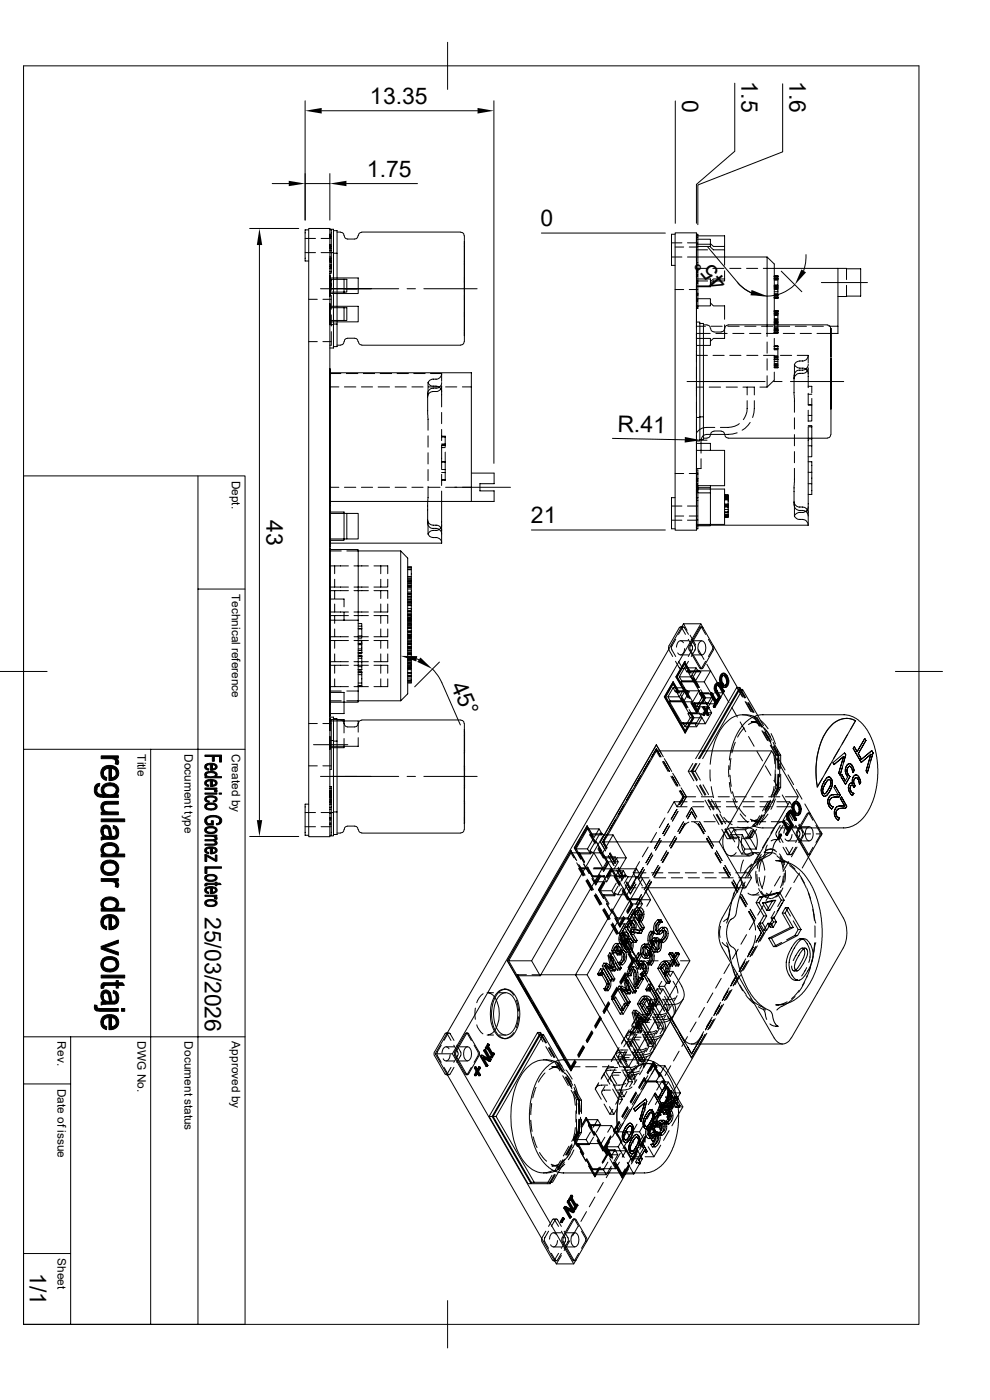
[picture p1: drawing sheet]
<svg xmlns="http://www.w3.org/2000/svg" width="210mm" height="297mm" viewBox="0 0 210 297" stroke-linecap="round" stroke-linejoin="round" font-family="sans-serif">
<defs><g id="words">
<g font-size="4.9">
<text x="157.3" y="17.1" transform="rotate(90 157.3 17.1)">1.5</text>
<text x="167.5" y="17.3" transform="rotate(90 167.5 17.3)">1.6</text>
<text x="78.5" y="22">13.35</text>
<text x="144.7" y="21.2" transform="rotate(90 144.7 21.2)">0</text>
<text x="77.9" y="37.5">1.75</text>
<text x="114.6" y="48">0</text>
<text x="154.4" y="59.8" transform="rotate(-130 154.4 59.8)">45°</text>
<text x="131" y="91.7" transform="rotate(1 131 91.7)">R.41</text>
<text x="56.5" y="110.4" transform="rotate(90 56.5 110.4)">43</text>
<text x="112.6" y="111">21</text>
<text x="95.6" y="145.5" transform="rotate(66 95.6 145.5)">45°</text>
<text x="43.5" y="194.5" transform="rotate(90 43.5 194.5)">25/03/2026</text>
<text x="6.3" y="270" transform="rotate(90 6.3 270)">1/1</text>
</g>
<g font-size="2.5">
<text x="49.2" y="102" transform="rotate(90 49.2 102)">Dept.</text>
<text x="49.2" y="126" transform="rotate(90 49.2 126)">Technical reference</text>
<text x="29.2" y="160" transform="rotate(90 29.2 160)">Title</text>
<text x="39.2" y="160" transform="rotate(90 39.2 160)">Document type</text>
<text x="49.2" y="160" transform="rotate(90 49.2 160)">Created by</text>
<text x="12.2" y="220.9" transform="rotate(90 12.2 220.9)">Rev.</text>
<text x="29.2" y="220.9" transform="rotate(90 29.2 220.9)">DWG No.</text>
<text x="39.2" y="220.9" transform="rotate(90 39.2 220.9)">Document status</text>
<text x="49.2" y="220.9" transform="rotate(90 49.2 220.9)">Approved by</text>
<text x="12.2" y="231" transform="rotate(90 12.2 231)">Date of issue</text>
<text x="12.2" y="266.9" transform="rotate(90 12.2 266.9)">Sheet</text>
</g>
</g></defs>
<g fill="none" stroke="#000" stroke-width=".21">
<path d="M5 14h189.9v267h-189.9zM95 9v10M155.9 17.7v14.4l-8.2 7v8.3M166 17.8v14.4l-18 7v8.5M57.7 38.9h3.6M64.7 38.9h5.3M64.7 21.4v25.3M68.2 23.5h33.1M70 36.8v9.9M73.5 38.9h15.1M104.8 21.4v76.9M143.3 21.4v26"/>
<path d="M53 48.5h10.4M55 52v122M64.7 53.6h2.2M64.7 50.6h2.2M65.5 48.5h4.5v129h-4.5zM65.5 48.8h-.8v6.6h.8M68.1 53.6h2.6M68.1 50.6h2.2M70 56.2h.3v.4h-.3h.3v1h-.3M70 59.2h.3v1M70 59.3h3.6v2.7h-.6M70 59h6v3.3h-6"/>
<path d="M70 58.4v4.5M70 48.8h.3v6.6M70 55.4h.3M70 55.2h.3M70 59.5h.3M70 53.2h.3M70 53.6h.3M70 54.9h.3M70 55.3h.3M70 52.3h.3M70 50.5h.3M70 52.7h.3"/>
<path d="M70 50.1h.3M70 52.4h.3M70 55.6h.3M70 57h.3M70 51.9h.3M70 49.7h.3M70 52h.3M70 54.5h.3M70 58.7h.1M70 48.6h.7v25.2h-.7M70.3 57.6v.4h-.3M70.3 55.4v.8"/>
<path d="M70.7 53.7h.8M70.7 48.9h.8v24.6h-.8M71.5 49.2h.8M72.3 49.3l.5 .2 .2 .5M73 59.3v2.7M73 50l.2 .5 .5 .2 1.9-.1 .3-.6M76.8 49.3l-.6 .2-.2 .5M76.8 49.2h20.9M97.7 49.3a.83 .83 0 0 1 .8 1l.1 1M98.5 51.3v19.9zM98.5 52.3h.1M98.5 59h.1"/>
<path d="M98.5 56h.1M98.5 56.1h.1M98.5 55.5h.1M98.5 51.6h.1M98.5 58.9h.1M98.5 59.1h.1M98.5 59.8h.1M98.5 59.6h.1M98.5 59.4h.1M98.5 59.7h.1M98.5 59.2h.1M114.9 49.4h26.2"/>
<path d="M142.5 54.5h2.2M142.5 51.5h2.2M143.2 52.4h1.8M143.2 49.4h4.5v63.1h-4.5zM143.2 49.7h-.7v6.6h.7M145.8 51.5h2.2M146.2 52.4h1.8M147.7 57.2h.3v1M147.7 58.5h.3v1.1h-.3M147.7 58.2h.3v.3M147.7 50h6v4.5h-7.9M147.7 59.2h3v1.5h-2.9"/>
<path d="M147.7 50.8h3v1.5M147.7 49.7h.3v6.6M147.7 50.5h.1M147.7 56.9h2.3M147.7 56h.1M147.7 59.8h.3M147.7 59.6h.3M147.7 56.3h.3M147.7 57.4h.3M147.7 57.7h.3M147.7 57.1h.3M147.7 52.3h3"/>
<path d="M147.7 51.8h3M147.7 59.6h2.4M147.7 53h2.4M147.7 50.2h.1M147.7 56.6h.1M147.7 51.2h.1M147.7 50.9h.1M147.7 51.7h.3M148 56.3v.9M148 59.6v.5M150.1 52.4l6.3 7.5a8.3 8.3 0 0 0 12.2 .5M150.7 51.7l.6 .6h2.4"/>
<path d="M150.7 52.3l.6 .7h2.4M151.2 56.9h2.4M153.7 59.2h-2.4l-.6 .6M153.7 59.2v.4h-2.4l-.6 .6M153.7 57.4v1.8M154.8 56.9h2.4M156.5 60l1.3 1.2 1.5 .9M158.4 56.9h2.3M161.9 56.9l20.7 .1v5.8h-3M162.7 54.5h-9v1.8M164.3 59.3h.7M164.3 59.2h.7"/>
<path d="M164.3 58.8h.7M164.3 59.4h.7zM164.3 58.5h.7M164.3 59h.7M164.3 59.1h.7M165 58.5l-.7 .1h.7v.5h-.7h.7v3.3M165 58.6h-.7M165.7 57.5l4.4 4.4M171 54l-.1 1.8-.4 1.7M174.2 59.9h9.8M177.8 56.9v13.8h-4.5M179.6 57v2.3"/>
<path d="M65.5 63.5h1.8M65.5 72.5h1.8M68 61.3h16.6M68.5 63.5h1.8M68.5 72.5h1.8M70 60.2h.3v.4h-.3M70 65.3h3.6v2.7h-.6M70 65h6v3.3h-6M70 79.1h30v27.3M70 78.2v29.1M70 64.4v4.5h.7M70 60.6h.3"/>
<path d="M70 68h3M70 62h3M70 79.2h2.3M70 78.8h.1M70 64.7h.1M70 68.6h.1M70 78.5h.1M70 62.6h.1M70 62.7h.3v2.9M70.3 60.6v1h-.3M70.3 66.8v2.4M70.3 70.4v2.8h-.3"/>
<path d="M70.7 68.7h.8M71.5 73.2h.8M73 72.5l-.2 .5-.5 .2M73 65.3v2.7M73 72.5l.2-.5 .5-.2h1.9l.3 .7M73.5 79.2h2.4M76 72.5l.2 .5 .6 .2M76.8 73.2h20.9M77.1 79.2h2.4M80.6 79.2h2.5M84.2 79.2h2.4M86.4 61.3h1.7"/>
<path d="M87.8 79.2h2.4M89.9 61.3h11.3M91.4 79.2h2.3M93.7 79.2v1.7M93.7 79.2a1.43 1.43 0 0 1-2 1.2l-.6 .3-.3 .5M98.5 71.2v.6a1.14 1.14 0 0 1-.8 1.4M98.5 61.1h.1M98.5 61.3h.1M98.5 61.2h.1M98.5 62.9h.1M98.5 61.8h.1M98.5 67.1h.1"/>
<path d="M98.5 70.5h.1M98.5 70.1h.1M98.5 70.7h.1M98.5 71h.1M98.5 66.9h.1M98.5 66.4h.1M98.5 66.8h.1M98.5 66.3h.1M98.5 62.7h.1M98.5 63.3h.1M98.5 63.6h.1M98.5 61.5h.1"/>
<path d="M98.5 61.4h.1M98.5 61.7h.1M98.5 63.1h.1M98.5 63.5h.1M143.2 61.4h1.8M146.2 61.4h1.8M147.7 65h.3v.4h-.3M147.7 62.3l.3 .1M147.7 62.5h.3v1M147.7 63.8h.3v1.1h-.3M147.7 63.5h.3v.3M147.7 71.8h3v1.5h-2.9"/>
<path d="M147.7 68.3h.8v20.3M147.7 70.7h3M147.7 71h.1M147.7 62.6h.3M147.7 63.1h.1M147.7 73.6h.1M147.7 61h.1M147.7 62.4h.3M147.7 65.1h.3M147.7 65h.3M147.7 60.1h.3M147.7 69.2h1.9"/>
<path d="M147.7 75.4h2.4M147.7 73.9h.1M147.7 62.8h.1M147.7 61.3h.1M147.7 71.6h.1M147.7 61.7h.1M147.7 75.2h.1M147.7 74.6h.1M147.8 63.4h2.9v1.5h-2.9M148 60.1v2.1h-.3M148 62.4v.1M148 64.9v.1"/>
<path d="M148 65.4h-.3M148.5 68.6h.7v19.8M149.2 68.9l.8 .1a.95 .95 0 0 1 .8 1l.7 .4M150.7 64.3l.6 .6h2.4v2.8M150.7 60.7v.1h-3M150.8 69.2h2.4M151.3 75.4h2.3M151.5 70.4h1.5M151.8 70.7h2.5M153.7 68.9v2.9h-2.4l-.6 .6M153.7 69.7l-.3 .6-.4 .1M153.8 69.7v-.4l.7-.4 21 .1 .5 .2 .2 .5"/>
<path d="M154.4 69.2h2.4M154.8 75.4h2.4M155.4 70.7h2.4M158 69.2h2.4M158.4 75.4h2.4M159 70.7h2.4M161.5 69.2h2.4M162 75.4h2.3M162.6 70.7h2.4M162.7 72.6v2.3M162.7 76.1v2.4M164.3 60.6h.7"/>
<path d="M164.3 68.3h.7M164.3 62.9h.7M164.3 61.4h.7M164.3 74h.7M164.3 68.4h.7M164.3 67.9h.7M164.3 68.2h.7M164.3 66.7h.7M164.3 70.5h.7M164.3 60.7h.7M164.3 60.9l.7 .1M164.3 60.8h.7"/>
<path d="M164.3 60.5h.7M164.3 62.4h.7M164.3 63.2h.7M164.3 67.8h.7M164.3 75.5h.7M164.3 77.3h.7zM164.3 73.9h.7zM164.3 76.2h.7zM164.3 73.5h.7zM164.3 78h.7zM164.3 76.7h.7zM164.3 69.5h.7z"/>
<path d="M164.3 66.9h.7zM164.3 66.6h.7zM164.3 70h.7zM164.3 66.8h.7zM164.3 66.1h.7zM164.3 63.1h.7zM164.3 61.3h.7zM164.3 62.3h.7zM164.3 61.9h.7zM164.3 63.2h.7zM164.3 60.7h.7zM164.3 69.3h.7z"/>
<path d="M164.3 70.6h.7zM164.3 66h.7zM164.3 66.5h.7zM164.3 77.9h.7zM164.3 77.7h.7zM164.3 75.7h.7zM164.3 74.2h.7zM164.3 65.9h.7v.1h-.7l.7 .1v4.5h-.7M164.3 70.6v-14.6l-1.6-1.5v16.9M164.3 79v1.6l-1.6 1.5v-2.4M164.3 70.1h.7M164.3 66.4h.7"/>
<path d="M164.3 77.3h.7M164.3 74.1h.7M164.3 70.2h.7M164.3 66.2h.7M164.3 69.9h.7M164.3 76.2h.7M164.3 71.8v2.4M164.3 75.4v2.4M164.3 62.8h.7M164.3 77.5h.7M164.3 66.5h.7M164.3 67.6h.7"/>
<path d="M164.3 62.7h.7M164.3 67.7h.7M164.3 70.6l.7 .1h-.7M164.3 77.1h.7M164.3 77.6h.7M164.3 60.9h.7M164.3 70.4h.7M164.3 69.7h.7M164.3 70h.7M164.3 68.5h.7M165 62.4v.2h-.7h.7v.5h-.7h.7v.1M165 68.6h-.7"/>
<path d="M165 61.1l-.7 .1M165 60.6h-.7M165 77.9l-.7 .1M165.1 63.2h-.8M165.1 66h-.8M165.1 73.4h-.8h.7v2.3h-.7h.7v.6h-.7h.7v1.7h-.7M165.1 69.2h2.4M165.6 75.4h2.3M166.2 70.7h2.4M168.5 77.3l-.1 3M168.5 77.3a1.62 1.62 0 0 0 2 .8 1.28 1.28 0 0 1 .9 1.2M168.7 69.2h2.4"/>
<path d="M169.1 75.4h2.3M169.8 70.7h2.3M171.4 77.3a1.35 1.35 0 0 1-1.7 1.2 1.48 1.48 0 0 0-1.3 2l.1 7M171.4 78.2v4.1M171.4 75.4v1.6M171.4 78a1.31 1.31 0 0 1-1.7 1.2l-.7 .2-.5 .8M171.4 75.4a1.31 1.31 0 0 1-1.7 1.2l-.8 .2-.4 .5M172.3 69.2h2.4M175.9 69.2h1.9M176.3 76.9v2.9M176.3 79.2h.1M176.3 77.9h.1"/>
<path d="M176.3 79.5h.1M176.3 79.5v.8M176.3 77.5h.1M176.3 76.9h.1M176.3 78.5h.1M176.3 79.4h.1M176.3 78.2h.1M176.3 79h.1M176.3 77.3h.1M176.3 77.6h.1M176.3 78.3h.1M176.3 69.7h.1"/>
<path d="M176.3 69.7v6zM176.3 75.7v16.5M176.3 76.7v2.8M176.3 76.1v.8M179.6 60.5v2.4h-1.8M70 82.1h1.9M73.1 82.1h2.4M76.7 82.1h2.3M80.2 82.1h2.4M83.8 82.1h2.4M87.4 82.1h2.3M90.8 81.2l-.1 3"/>
<path d="M90.8 99.6v2.4M90.8 96.1v2.3M90.8 92.5v2.4M90.8 81.2a1.34 1.34 0 0 0 1.7 .7 1.22 1.22 0 0 1 1.2 1.2M90.9 82.1h2.4M93.7 99.6h.7v2.1h-.7h.7v.2h-.7M93.7 92.5h.7v.2M93.7 98h.7v1.6M93.7 81.2a1.31 1.31 0 0 1-1.8 1.1 1.45 1.45 0 0 0-1.2 2l.1 7M93.7 82.1v4.2M93.7 81.9a1.3 1.3 0 0 1-1.8 1.2l-.8 .3-.4 .6M93.7 94.2h.7"/>
<path d="M93.7 98h.7M93.7 95h.7M93.7 92.7h.7M93.7 94.4h.7M93.7 94.5h.7M93.7 87.5v2.4M93.7 91.1v2.4M93.7 94.7v4.7M94.4 92.7v2M94.4 95.9v2.1M94.5 82.1h2.4M98.1 82.1h1.9"/>
<path d="M129.9 93l15.3 .3M145.8 80.9h16.5M147.7 88.6h.8v5h-.8M147.7 99.7h.3v1.8M147.7 94.1h3v1.4M147.7 95.5h3M147.7 82.1h1.6M147.7 82.4h.1M147.7 82.8h.1M147.7 93.8h.1M148.5 88.4h.7v4.9h-.7M148.7 93.4v2.7"/>
<path d="M148.7 97.3v2.1h-1M148.8 93.3v.1M148.8 93.4h1.2M149.2 93h.8M150.5 82.1h2.4M150.7 95.5h3v7.5h-6M151.5 91.5a.95 .95 0 0 0-.9 1l-.2 .3-.4 .1M151.5 91.4h1.5M151.6 90.7a4 4 0 0 0-3.5 .7l-.4 .4M153 91.5l.4 .1 .3 .6M153.8 92.2l.2 .5 .5 .2M154.1 82.1h2.3"/>
<path d="M154.5 93h21M156.4 91.8l-1.9 .4h-4.5a1.21 1.21 0 0 0-1.2 1.2M156.8 89.9a4.9 4.9 0 0 1-4 .8M157.6 82.1h2.4v1.7M158.5 85a5.2 5.2 0 0 1-.8 4M158.5 82.1v1.7M159.1 89.6l-1.1 1.3-.6 .4M160 85a6.9 6.9 0 0 1-.4 3.6M161.2 82.1h1.5M164.1 80.9h1.8M167.7 80.9h11.3M168.5 99.4l-.1 4.5a9 9 0 0 0 .3 4l.8 .4a1.47 1.47 0 0 1 1.9 1.2"/>
<path d="M168.5 95.8v2.4M168.5 92.2v2.4M168.5 88.6v2.4M171.4 98h.8v6.9h-.8M171.4 85.9h.8v2.2h-.8M171.4 90.3h.8v.3M171.4 90.6v20.8M171.4 82h.8v1.4M171.4 83.7h.8M171.4 85.9h.8M171.4 93.1h.8M171.4 90.6h.8"/>
<path d="M171.4 94.6h.8M171.4 83.4v2.4M171.4 87v2.4M172.2 88.1v1.2h-.8M172.2 93.1v3.8h-.8M172.2 84.5v1.4M172.2 90.6v2.5M176.2 92.2l-.2 .5-.5 .2M176.3 80.3v2.9M176.3 82.8v3.3M176.3 81.6v1.2M176.3 82.8h.1"/>
<path d="M176.3 81.6h.1M176.3 83.1h.1M176.3 81h.1M176.3 84.6h.1M176.3 83.7h.1M176.3 86.1v.7M176.3 85.3h.1M176.3 86.2h.1M176.3 84.9h.1M176.3 85.9h.1M176.3 84.4h.1M176.3 83.8h.1"/>
<path d="M176.3 85.7h.1M176.3 82.5h.1M176.3 80.9h.1M176.3 80.3h.1M176.3 86.1h.1M176.3 81.4h.1M176.3 82.9h.1M176.3 80.8h.1M176.3 83.4h.1M176.3 85h.1M176.3 84.7h.1M176.3 82.3h.1"/>
<path d="M176.3 80.7h.1M176.3 82.6h.1M176.3 80.1h.1M176.3 82h.1M176.3 82.7h.1M176.3 84.2h.1M176.3 83.6h.1M176.3 84.5h.1M176.3 83.5h.1M176.3 86.2v.2M176.3 80.3v1.3M176.3 83.7v2.4"/>
<path d="M5 101h47v180h-47M42 101v180M70 116.6h6v32.4h-6M70 108.6h3v6h-3M70 116.3v33M70 108.3v6.6M70 116.9h2.4M70 108.9h3.6M70 103.4h1.9M70 115.2h23.7M70 106.7h.1M70 115.4h.1"/>
<path d="M70 107.3v1M70 114.9v1.1M73.1 103.4h2.4M73.6 108.9v5.4h-3.6M73.6 108.9h2.4v5.4h-2.4M73.6 116.9h11.4M76.7 103.4h2.3M80.2 103.4h2.4M83.8 103.4h2.4M87.4 103.4h2.3M90.7 110.3l.1 3M90.7 110.4a1.51 1.51 0 0 0 2.1 1l.7 .5 .2 .7"/>
<path d="M90.8 103.2l-.1 7.4a1.19 1.19 0 0 0 1.2 1.5 1.35 1.35 0 0 1 1.8 1.2M90.8 113.3a1.52 1.52 0 0 0 1.9 .7 1.17 1.17 0 0 1 1 1.2M90.9 103.4h2.4M93.7 104.2v11M93.7 111.3a1.3 1.3 0 0 1-1.8 1.2l-.6 .2-.5 .6M93.7 100.2h.7M93.7 100.6v2.4M94.5 103.4h13.8M100 100.4h4.8v2.2h-3v1.5h3v2.3h-34.8M112.7 112.4h28.4M142.5 107.4h2.2M142.5 110.4h2.2"/>
<path d="M143.2 100.5h1.8M143.2 109.5h1.8M143.2 105.6h-.7v6.6h.7M145.8 107.4h2.2M145.8 110.4h2.2M146.2 100.5h1.8M146.2 109.5h1.8M147.7 102.6h.3v.4h-.3M147.7 101.9h.3M147.7 104.2h.3M147.7 100.4h.3M147.7 111.4h23.7"/>
<path d="M147.7 103.8h6v7.5h-6M147.7 105.6h.3M147.7 104.1h.3M147.7 102.1h.3M147.7 104.5h.3M147.7 101.5h.3M147.7 100.7h.3M147.7 100.3h.3M147.7 103.1h.3M147.7 103.5h3M147.7 103.4h.3M147.7 101.8h.3"/>
<path d="M147.7 111.5h.3M147.7 104.9h.1M147.7 103.2h.1M147.7 111.8h.1M147.7 102.9h.1M147.7 110.2h.3M148 105.6v5.9M148 111.5v.7h-.3M148 104.5v1.1M148 101.5v1.1M148 103v1.5M150.7 103v1.6h-3"/>
<path d="M150.7 104.6v6.9h-2.7M153.7 108.6h.8v.7h-.8M153.7 105h.8v2.1M153.7 107.6h.8M153.7 105.8h.8M153.7 109.6h.8M153.7 108.1h.8M153.7 107.4h.8M153.7 105.1h.8M153.7 109.2h.8M153.7 105.3h.8M153.7 106h.8"/>
<path d="M153.7 105.5h.8M153.7 105.7h.8M153.7 105.9h.8M153.7 107.1h.8M153.7 109.4h.8M153.7 108.8h.8M153.7 106.9h.8M154.5 107.1v1.5M154.5 109.3v.4h-.8M168.4 106.5l.1 3M168.5 106.6a1.34 1.34 0 0 0 1.8 1 1.23 1.23 0 0 1 1.1 1.2M168.5 109.5a1.43 1.43 0 0 0 1.8 .7 1.22 1.22 0 0 1 1.1 1.2"/>
<path d="M171.4 107.5a1.35 1.35 0 0 1-1.7 1.2l-.8 .3-.4 .5M171.4 102.6h.8M171.4 100.2h.8M42 125h10M70 130.6h3.9M70 135.1h3.9M70 125.3h3.9M70 129.8h3.9M70 135.9h3.9M70 120.1h3.9M70 124.5h3.9M70 126.5h.1"/>
<path d="M70 131.6h6M70 127.1h3v1.6M70 126.8h.1M71 120.1v1.6M71 122.9v1.6M71 125.3v1.7M71 128.1v1.7M71 130.6v1.6M71 133.4v1.7M71 135.9v1.6M71 138.7v1.7M73 129.9v1.7"/>
<path d="M75.1 130.6h3M75.1 135.1h3M75.1 125.3h3M75.1 129.8h3M75.1 120.1h3M75.1 124.5h3M76 132.8h.8v.6h-.8h.8v2h-.8M76 132.3h.8v.5M76 139h.8v.2M76 138.6h.8zM76 135.9h.8M76 134.9h.8"/>
<path d="M76 139.7h.8M76 139.2h.8M76 139.3h.8M76 138h.8M76 138.4h.8M76 138.5h.8M76 136.8h.8M76 136.5h.8M76 137.7h.8M76 136.6h.8M76.8 135.9h1.3M76.8 139.2v2.9h-.8h.8h-.8"/>
<path d="M76.8 135.9v2.6M76.8 135.8v.1M76.8 138.5v.1M76.8 135.8l-1.7 .1M79.3 130.6h1.5M79.3 135.1h1.5M79.3 125.3h1.5M79.3 129.8h1.5M79.3 135.9h1.5M79.3 120.1h1.5M79.3 124.5h1.5M80.8 133.4v1.7h1.5v-1.7"/>
<path d="M80.8 128.1v1.7h1.5v-1.7M80.8 138.7v1.7h1.5v-1.7M80.8 122.9v1.6h1.5v-1.6M80.8 135.9h1.5v1.6M80.8 130.6h1.5v1.6M80.8 120.1h1.5v1.6M80.8 125.3h1.5v1.7M80.8 120.1v1.6M80.8 125.3v1.7M80.8 130.6v1.6M80.8 135.9v1.6M86.5 134.7h.7z"/>
<path d="M86.5 134.1h.7zM86.5 137.9h.7zM86.5 138.5h.7zM86.5 120.4h.7zM86.5 124.1h.7zM86.5 129.7h.7zM86.5 133.9h.7zM86.5 125.9h.7zM86.5 129.8h.7zM86.5 135.5h.7zM86.5 136.4h.7zM86.5 133.2h.7z"/>
<path d="M86.5 131.8h.7zM86.5 138.1h.7zM86.5 133.3h.7zM86.5 133.1h.7zM86.5 132.5h.7zM86.5 127.2h.7zM86.5 122.3h.7zM86.5 122.9h.7zM86.5 124.4h.7zM86.5 120.8h.7zM86.5 120.2h.7v3.1h-.7h.7v.4M86.5 134.9h.7"/>
<path d="M86.5 139.7h.7M86.5 139.3h.7M86.5 135.8h.7M86.5 134.7h.7M86.5 133.3h.7M86.5 133.2h.7M86.5 132.6h.7M86.5 136.1h.7M86.5 123.3h.8M86.5 127.8h.7M86.5 124.5h.7M86.5 125.9h.7"/>
<path d="M86.5 127.6h.7M86.5 129.1h.7M86.5 133.9h.8M86.5 135.6h.7M86.5 120.9h.7M86.5 122.6h.7M86.5 124.4h.7M86.5 126.1h.7M86.5 123.7h.7M86.5 129.5h.7M86.5 127.2h.7M86.5 130.1h.7"/>
<path d="M86.5 134.2h.7M86.5 124.3h.7M86.5 128.2h.7M86.5 134.6h.7M86.5 134.5h.7M86.5 135.1h.7M86.5 135.3h.7M86.5 131.7h.7M86.5 131.1h.7M86.5 131h.7M86.5 131.2h.7M86.5 125.6h.7"/>
<path d="M86.5 125h.7M86.5 136.6h.7M86.5 126.9h.7v.7M86.5 140h.7v1.1M86.5 138.9h.7v1.1M86.5 120.5h.7M86.5 126h.7M86.5 124.7h.7M86.5 124.2h.7M86.5 128.1h.7M86.5 129.7h.7M86.5 136.7h.7"/>
<path d="M86.5 126.5h.7M86.5 128.4h.7M86.5 128.5h.7M86.5 137.1h.7M86.5 137.2h.7M86.5 132.2h.7M86.5 132.8h.7M86.5 139.4h.7M86.5 138.3h.7M86.5 131.4h.7M86.5 131.5h.7M86.5 137.2h.7l-.7 .1h.7v.2h-.7h.7v.5h-.7h.7v.9"/>
<path d="M86.5 138.9h.7M86.5 139.5h.7M86.5 139.9h.7M86.5 138.6h.7M86.5 139.8h.7M87.2 126.5v.4M87.2 134.2v.3M87.2 123.7v2.8h-.7M87.2 128.1v2.2h-.7h.7M87.2 127.6v.5M87.2 134.6v2.6M87.2 131v.1"/>
<path d="M87.2 130.6h-.7h.7v.4M87.2 130.6h.1M87.2 134.5v.1M87.2 137.2h.1M87.2 131.1v3.1M87.3 126.7h-.8M87.3 133.9h-.8M88.4 139.8l.5 .2M143.3 135.6l-.9 1.8 .1 .3 .8 1.6M144.4 133l-.3 .2-2.2 3.8v.9l.8 1.4M144.4 133l.2 .2 .8 1.4M144.4 133h.6"/>
<path d="M144.4 135.9h1.6M144.4 138.9h1.6M145 136.4a.71 .71 0 0 0-.8-.5 .71 .71 0 0 0-.6 .8l-.1 .6M145 132.3l.8 1.4M145.2 137.6a1.12 1.12 0 0 1-1 1.3l-.4-.4M146 135.6l.9 1.6v.5l-.9 1.6M146 134.6l-.8-1.4-.3-.2-1 1.6M146.2 137v.9M146.2 137.9l2.2 3.8 .3 .2M146.4 134.7l1.2 2.1M146.6 135.6l.9 1.7-.1 .6-.8 1.4M147.2 135.9h1.7"/>
<path d="M147.2 138.9h1.7M148.2 137.8l1.2 2.1M148.6 136.1a.76 .76 0 0 1 1 .7 1.76 1.76 0 0 1-.6 2.1 1.38 1.38 0 0 1-.9-1.8l.2-.6zM148.7 133l-.3 .2-2.2 3.8M148.7 133l1 1.6M148.7 132.3h-3.7l-52.7 91.3M148.7 133h.2M149.1 133.2l-.4-.9-52.7 91.3 25.7 44.5 .5-.8M149.1 133.2l-.1-.2-.3 .1-2.4 4.2 .1 .6 2.4 4 .3-.2 2.2-3.8v-.9M149.1 133.2l2.2 3.8M150.3 135.6l.9 1.8v.3l-.9 1.6M151.3 137l6.3 10.9"/>
<path d="M0 142.5h10M5 159h47M32 159v122M65.5 153.5h1.8M66.5 158h7.3M68.5 153.5h1.8M70 140.4h3.9M70 141.1h3.9M70 145.7h3.9M70 153h6v2.3M70 152.7h3v2.8M70 146.6h2.4"/>
<path d="M70 146.9h3v4.5h-3M70 148.7h2.4M70 152.4v2.6M70 151.7h.1M70 152.1h.7v25.2h-.7M70 152.7h.3v10.5h-.3M70 157.1h.7M70 149.3v2.7M70 156.3v2.6M70.7 152.4h.8v24.6h-.8M70.7 157.2h.8M71 141.1v1.7"/>
<path d="M71 144v1.7M71.5 152.7h.8M72.3 152.8l.5 .2 .2 .5M73 156.7v1.9h-3M73 153.5l.2 .5 .5 .2 1.9-.1 .3-.6M73.6 148.7h11.4v-31.8l1.5 1.5v28.8l-1.5 1.5M73.6 146.6h2.4M75.1 140.4h3M75.1 141.1h3M75.1 145.7h3M76 156.5v1.8h-6M76 145.5h.8z"/>
<path d="M76 142.5h.8v.2M76 144.9h.8M76 141.4h.8M76 143.1h.8M76 142.7h.8M76.8 152.8l-.7 .3-.1 .4M76.8 152.7h20.9M76.8 142.7v2.8h-.8M79.3 140.4h1.5M79.3 141.1h1.5M79.3 145.7h1.5M80.8 144v1.7h1.5v-1.7"/>
<path d="M80.8 141.1h1.5v1.7M80.8 141.1v1.7M86.5 144.4h.7zM86.5 143.8h.7zM86.5 141.8h.7zM86.5 144.9h.7zM86.5 141.3h.7zM86.5 140.8h.7zM86.5 141.4h.7zM86.5 144.6h.7zM86.5 142.9h.7zM86.5 143.3h.7"/>
<path d="M86.5 141.1h.7v.8h-.7M86.5 141.9h.7M86.5 140.5h.7M86.5 142.1h.7M86.5 142.7h.7M86.5 141.5h.7M86.5 140.1h.7M86.5 140.8h.7M86.5 141.1h.7M86.5 140.4h.7M86.5 141.6h.7M86.5 143.5h.7"/>
<path d="M86.5 143.4h.7M86.5 140.2h.7M87.2 141.9v.8M87.3 142.7h-.8h.7v1.6h-.7h.7v.6h-.7M91.7 141.9l1.2 1.4 .8 1.5 4 9M93.2 140.5l-5.2 5.2M97.7 152.8a.83 .83 0 0 1 .8 1l.1 1M98.5 154.8v19.9zM98.5 155.2l.1 4.5M98.5 159.6h.1M98.5 156h.1M139.2 158l-11.9 20.6 1.1 1.9"/>
<path d="M139.2 158.9l-11.4 19.7 1-1.6M139.2 158l1.1 1.9M139.2 158.9l1 1.7M139.2 158.9h.1M139.2 158l-11.8 20.6M139.2 158h.1M139.2 158l1.5 2.6M139.2 159.3l.8 1.3M139.2 159.3h24.5M139.2 159.3l-11.1 19.3M140.9 147.8l4.4 7.7M141.2 147.8h.1"/>
<path d="M141.2 147.8l4.2 7.3M141.7 147.8l.5 .9h2.9M142 148.9h4.9l2.7 4.6M142.2 148.7l-.2 .2 2.7 4.6M142.7 150.4l1.1 2.1M142.8 145.9l-1.1 1.9h2.4l-.7-1.2-.1 .2M142.8 145.9l.5 .9h2.9M142.8 145.1l-1.6 2.7 .9 1.6M142.8 145.1l1.1 1.9M142.8 144.7l-1.9 3.1 4.4 7.7M142.8 144.7l1 1.7M142.8 145.1l.5 .8"/>
<path d="M142.8 145.1h.1M142.8 145.1l-1.6 2.7M142.8 144.7l-1.8 3.1M142.8 144.7l1.4 2.3M143.3 140.3l.8 1.4 .3 .2 .1-.1 .9-1.5M143.4 146.6h4.9l2.7 4.6M143.6 143.6l2.5 4.2M143.6 143.6h.1M143.9 140.3l.9 1.5 .4-.1M144.1 143.6l.5 .8h2.9M144.4 141.9h.6M144.4 147.4l1.6 2.8"/>
<path d="M144.5 144.7h4.9l2.7 4.6h-4.9l.1-.2M144.5 148.1l1.2 2.1M144.6 144.4l-.1 .3 .7 1.2h-2.4M144.9 153.3l-.2 .2M145.1 146.2l1.2 2M145.2 141.7l-1.1 1.9h2.5l-.8-1.3-.1 .2M145.2 141.7l.5 .8h3M145.2 141.7h2.5M145.2 140.4l-1.8 3.2 2.6 4.4M145.2 140.8h.1M145.2 140.4l-1.8 3.2 1.3 2.3M145.2 140.4l1 1.8"/>
<path d="M145.2 140.8l-1.6 2.8 .9 1.5M145.2 140.8l1.2 2M145.2 140.8l.6 .9M145.2 140.8l-1.6 2.8M145.2 140.4l1.4 2.4M145.3 155.1h.1M145.5 146.3l.7 .5-1.1 1.9-.7-.4zM145.8 142.3h4.9l2.7 4.7M146 154.4l-.7 1.1M146 140.3l-.8 1.4M146.1 151.2h1.9M146.2 150.5l1 1.8"/>
<path d="M146.3 151.2l.6 1.1M146.4 152.3l-.4-.9h2.9l-1.1 1.9M146.6 149.1l1.2 2.1M146.6 151.2l.6 1.1M146.7 148.9l1.1 1.9M146.9 143.2l1.5 2.7M146.9 149.3l.9 1.5M146.9 152.3l-1.6 2.8-.9-1.6M146.9 143.8l1.3 2.1M147 152.3l-1.6 2.8M147.2 152.3l-1.8 3.2M147.8 149.9l1.1-1.9h2.4l-1.1 1.9"/>
<path d="M147.8 153.3h-2.9l.4 .9h2.5M147.8 153.3l-.3 .5 .3 .4 1.1-1.9h-2.5l-1.1 1.9M147.9 142.1l-.2-.4-1.1 1.9 1.7 3-1.4 2.3-1.7-3-1.1 1.9 2 3.4-.1 .2M147.9 142.1l.8 .4-1.2 1.9-.7-.4zM148.4 150.2l-.6 1M148.6 146.3l1 1.7-.6 1.1M148.7 141.9h.2M148.8 146.9l.6 1.1-1.6 2.8 1.6-2.8zM148.9 148l-.5-.8h2.9l-1.1 1.9M149 146.9l.6 1.1-.5 1.1M149.1 151.2h1.9M149.2 149.9l-.1 .2h.2l.4 .7h-.2l-.4-.7"/>
<path d="M149.2 151.8l.4-.7h.3l.3 .7M149.3 150.1l.1-.2h-.2l.4 .7M149.4 149.9l.5 .7h-.3l.4-.7M149.5 150.8l-.4 .8h.2l.1 .2M149.6 151.1l.4 .7h.2l.2-.2M149.7 140.3l-1 1.6M149.9 151.1l-.5 .7h-.2l-.1-.2M149.9 140.9l.8 1.4-1.3 2.4M150 150.8h-.3l.5 .8M150 150.8l.4 .8h-.2l-.2 .2M150.2 150.1l-.2-.2h.2l-.3 .7M150.2 149.1h-2.9l.5 .8h2.4"/>
<path d="M150.2 149.1l-.2 .4M150.2 149.9l.2 .2M150.4 147h-1.9l-.1 .2M150.4 150.1h-.2l-.9 1.5M150.4 150.1l-.4 .7M150.6 147.2l1.1 1.9h.2M150.8 146.9l-.2 .3h.3l1 1.9M150.9 147.2l.1-.3h-.2l1 1.9M151 151.2l-1.4 2.3h-4.9M151 146.9l1.1 1.9M151.1 159.3l-.4 2.8M151.7 149.1l-.4 .7h.2l.2 .3"/>
<path d="M151.9 149.1l-.4 .7M152.1 145.2h.3M152.1 144.9l.3 .1 1 1.6M152.1 144.9l-.5 .5-.1 .9 1 1.9M152.1 144.9h.3M152.3 148.1l-.5 .7h.3l.4-.7h-.2l.1 .3M152.4 144.9l.5 .3 .8 1.4M152.4 144.9l-.4 .3-.3 .8 .2 .7 .8 1.5M152.4 145.2l1.1 1.7M152.4 145.2l-.3 .3-.1 .7 .9 1.7h-.2l-.2 .3M152.4 145.2h.1M152.5 148.1l.2 .3"/>
<path d="M152.7 148.4h-.3l-1 1.7M152.7 148.4l-1 1.7h-.3l-.1-.3M153 147.9l-.2 .3h-.3M153.1 143.4l.4-.1 .5 .5 .1 .6-.1 .8a.46 .46 0 0 1-.5 .2 .46 .46 0 0 1-.4-.4l-.2-.6v-.6zM153.2 143.5a.54 .54 0 0 1 .6-.2 .54 .54 0 0 1 .4 .5l.2 .6-.2 .8a.54 .54 0 0 1-.6 .2 .54 .54 0 0 1-.3-.6l-.2-.7zM153.3 143.3h.3M153.4 147l-1.3 2.3M153.4 142.8l.3 .2 .4 .5 .2 1M153.4 147l1.2 2.1M153.5 146.9l-1.9 .1M153.6 145.8h.2M153.6 142.8l-.6 .2-.3 .6-.1 .6 .3 1 .3 .5 .6 .1"/>
<path d="M153.7 146.6h-.3l-.2 .3-.8-1.4a.41 .41 0 0 0-.5-.1 .41 .41 0 0 0-.2 .5l.1 .4 .9 1.6M153.7 146.6l-.2 .3M153.7 145.5h.2M154.6 144.5l-.2-.8-.4-.7a.65 .65 0 0 0-.7 0 .65 .65 0 0 0-.3 .6v1.2l.4 .8 .4 .2M154.6 144.5h-.3l-.1 .9-.3 .4h-.3M154.6 144.5l-.2 1-.3 .3h-.3M155.2 150.1l1.2 2M156 157.5l-.7 2.2M156.3 145.8l-8.7 15.2M156.3 145.8l1.2 2M156.3 145.8h.6M156.9 145.8l-8.7 15.2"/>
<path d="M156.9 145.8l1.3 2.2M156.9 146.3l1.1 1.8M156.9 146.3l-8.5 14.7M156.9 146.3h.6M157 153.2l1.2 2M157.5 151.6a4.4 4.4 0 0 1 2.7 1M157.5 151.6l1.6 .1 1.3 .5 1.1 2.1M157.5 151.6a6.3 6.3 0 0 0-5.2 4.2l-.7 1.6-.5 1.9M157.5 146.3l4.5 7.7M157.5 146.3l-8.4 14.7M157.9 154.4l-1.4 2M158.1 148.8l1.2 2.1"/>
<path d="M158.2 148.9l1.2 2.1M158.6 149.1l1.2 2.1M158.8 153.7l.6-.3 1.1-.3h.1h-1.2l.7 .1 1.1 .5M158.8 156.3l1.2 2M158.8 149.1l1.2 2M159.9 151.9l1.1 2.1M160 152l1.2 2.1M160.6 152.1l1.2 2.1M160.6 159.4l1.2 2M161.1 153.3l1.4 1.9M161.3 152.8l1.6 1.8M161.6 155l1.2 2.1"/>
<path d="M161.8 155.1l1.2 2.1M162.1 154.4l.8 1 .6 1M162.1 155.3l1.3 2.1M162.3 155.2l1.2 2.1M162.6 155l1.2 2.1M163 156.3l.8 2.2M163.4 158.1l1.1 2M163.6 155.6l.9 2.2M163.6 158.2l1.2 2.1M163.7 159.3l5.6 9.7-1.2 2.2-.6-1.1-8.7 15.1 .6 1-1.2 2.1-5.6-9.7zM164 158.4l1 1.8M164 157.5l.7 2.2"/>
<path d="M164.1 159.7l.3 2.4M164.2 158.3l1 1.8M164.4 158.1l1.2 2.1M164.8 159l.5 2.3M178.1 158.9l-1.3 2.1M179.2 159.7l.2 .4M179.6 152.4l1.3 .2 .6 .3M179.6 152.4h.1M179.6 152.4a5.3 5.3 0 0 0-4.4 3 17 17 0 0 0-1.8 11.5 16 16 0 0 1 2.5-12.5 4.3 4.3 0 0 1 5.6-1.5M179.8 155.8l-1.2 2.1M181 158.8l1.7 3-1.7-3M181.2 158.4l-.2 .4z"/>
<path d="M181.2 158.4l.7 1.1M181.5 152.9l-1.1 1.9M181.5 152.9l-8.1 14.1 1.1-1.9M181.5 152.9h.1M183.4 156.7l-1.6 2.8zM183.4 156.7l.3 .4M183.5 156.7l.2 .4M183.7 157.1l-1.6 2.8 .6 1.1M184.9 159.3l-2.4 2M184.9 159.3l.3 .4M185.2 159.7l-1.2 4.3-.3-.5 .3 .5 .4-1.6M185.2 159.7l-.5 1.6"/>
<path d="M189.9 142.5h10M53 177.5h10.4M64.7 175.4h2.2M64.7 172.4h2.2M65.5 170.6h-.8v6.6h.8M65.5 162.5h1.8M68.1 175.4h2.2M68.1 172.4h2.6M68.5 162.5h1.8M70 166.9h.3v1.2h-.3M70 168.9h.3v1.3h-.3M70 168.5h.3v.4"/>
<path d="M70 169.1h.3M70 170.6h.3M70 171.3h.3M70 169.9h.3M70 169.5h.3M70 170.1h.3M70 171.7h.3M70 173.9h.3M70 173.6h.3M70 172.6h.3M70 175h.3M70 167.3h.3"/>
<path d="M70 167.7h.3M70 170.3h.3M70 170.7h.3M70 167.9h.3M70 168.3h.3M70 168.7h.3M70 173.5h.3M70 174.6h.3M70.3 170.6v6.6h-.3M70.3 168.1v.4M70.3 170.2v.4M70.7 172.3h.8"/>
<path d="M71.5 176.7h.8M73 176l-.4 .6-.3 .1M73 176l.2-.5 .5-.2h1.9l.3 .7M76 176l.2 .5 .6 .2M76.8 176.7h20.9M84.6 164.7h-16.6M86.4 164.7h1.7M89.9 164.7h11.3M98.5 169.9v4.7M98.5 162.5l.1 .1M98.5 166.7h.1M98.5 170.1h.1"/>
<path d="M98.5 164.8h.1M98.5 166.6h.1M98.5 173.9h.1M98.5 162.8h.1M98.5 163.4h.1M98.5 163.2h.1M98.5 163.1h.1M98.5 163.3h.1M98.5 164.9h.1M98.5 165.4h.1M98.5 170.4h.1M98.5 174.1h.1"/>
<path d="M98.5 173.5h.1M98.5 174.5h.1M98.5 170.5h.1M98.5 163h.1M98.5 162.6h.1M98.6 162.6l-.1 4.6M98.6 174.7l-.1 .6a1.14 1.14 0 0 1-.8 1.4M124.5 175.2l-2.7 4.7 1.4 2.3M124.5 175.2l1.4 2.3M124.5 175.2l.4 .7M124.5 175.6l-2.4 4.3 .8 1.2M124.5 175.6l.1 .3"/>
<path d="M124.5 175.6l.2 .3M124.5 175.6h.1M124.6 175.9l-2.4 4.1 2.4 .1M124.6 175.9h.1M124.7 175.9h2.4l.6 1M124.7 175.9l.6 1M125.1 177.1l1.1 1.9M125.3 176.9h2.4M125.3 176.9l-.2 .2M125.3 176.9l1.1 1.9M126.4 178.4l1.2 2.1M126.5 178.6l4.1 7.2"/>
<path d="M127 179.9l1.1 1.9-.1 .2M127.1 175.9l-2.5 4.2M127.3 176.7l.3 .4h-2.5M127.3 176.7l.8 .4-2.2 3.8-.8-.4zM127.3 178.6h.1M127.4 178.6l1.1 1.9M127.7 176.9l-.1 .2M127.8 178.6l.9 1.5M128.1 177.1h1.9l-2.2 3.8h-1.8l1.8 3.2M130 177.1l2.8 4.9M130.6 173.9l-1.2 2M132.3 170.8l-1.2 2"/>
<path d="M134.1 167.7l-1.2 2.1M135.9 164.6l-1.2 2.1M137.5 179.7l-1.2 2.1M137.7 161.5l-1.2 2.1M139.3 176.6l-1.2 2.1M140 177.9l-1.2 2.1M140 177.9l-1.1 2.1M140.3 178.3l-1.2 2.1M140.5 161.6l1.2 2.1M140.9 161l1.6 2.7M141.1 173.5l-1.2 2.1M141.8 174.8l-1.2 2.1"/>
<path d="M142 163.7l-1.2-2.1 1.2 2.1M142 175.2l-1.1 2.1 1.2-2.1M142.3 164.7l1.2 2.1M142.4 173.8l1.2-2.1-1.2 2.1M142.6 164.7l1.2 2.1M142.7 164l1.6 2.8M143 170.1l-1.4 2.4M143.2 177.4l-1.2 2.1M143.5 177.8l-1.3 2.1M143.6 177.7l-1.2 2.1M143.6 177.9l-1.2 2M143.8 172.1l-1.2 2.1"/>
<path d="M144.1 167.8l.8 1.2M144.4 167.8l.7 1.2M144.5 167.1l1.1 1.9-1.2 2.1M144.9 169l-1.3 2.2h2.2M144.9 169h2.7M144.9 167.8l.7 1.2-1.2 2.1M145 174.3l-1.2 2.1 1.2-2.1M145.1 169l-.9 1.6M145.3 174.6l-1.2 2.2M145.8 170.1h-2.8l.6 1.1M146 163.6h.6M146.1 174.4a2.17 2.17 0 0 0-1.2 1.2l-.8 1.2"/>
<path d="M146.6 163.6l1.2 2.1M146.7 171.4h.1M146.7 171.4l1.1 1.9-1.1-1.9M146.7 171.4l-1.1 1.9M146.7 172.2l.9 1.5-.9-1.5M146.7 174.3h1.5M146.7 172.2l-.9 1.5M146.7 172.2l-.8 1.4M146.9 163.6h.6M146.9 163.6l1.1 1.9M146.9 171.2h2.4M146.9 170.1h2.4"/>
<path d="M147 162l-1 1.6 1.2 2.1M147.3 174.5a2.12 2.12 0 0 1 1.2 1.1l.8 1.3M147.5 163.6l1 1.9M147.6 162l-1 1.6M147.8 166.7l1.2 2M147.8 162l-.9 1.6M148.2 174.8l1.2 2M148.4 174.3l1.2 2.1-1.2-2.1M148.4 166.7l1.2 2M148.5 162l-1 1.6M148.5 166.5l1.2 2.1M148.8 169h2.4"/>
<path d="M149.1 166.5l1.2 2.1M149.4 174.3h2.3M149.6 169.8l1.1 2M149.9 178l1.2 2M149.9 177.8l1.2 2.1M150.2 169.8l1.1 2M150.2 177.4l1.2 2.1M150.3 169.6l1.2 2.1M150.5 171.2h2.4M150.5 170.1h2.4M150.6 163.3l.1 2.4M150.9 166.9l.5 2.3"/>
<path d="M150.9 169.6l1.2 2.1M151.3 172.8l1.2 2.1M151.8 170.3l1 2.2M151.9 172.8l1.3 2.1M152.1 172.7l1.2 2.1M152.4 169h2.3M152.6 178.6h-24.5l.7 1.3M152.7 172.7l1.2 2.1M152.9 174.3h2.4M153.1 175.9l1.2 2h2M153.5 173.4l1.3 1.3 .5 .3M153.8 175.9l1.1 2"/>
<path d="M153.9 175.8l1.1 1.8h1.9M154.1 171.2h2.4M154.1 170.1h2.4M154.5 175.8l1.1 1.8M154.6 162.4v2.4M154.7 161.2l.5-2.5 .8-2.3 1.3-2.2 1.4-1.4a5.1 5.1 0 0 1 3.1-1.2h17.6l1.4 .4 1.7 1.1 1.6 2 1 2 .9 3.6 .2 2.4v2l-.7 3.7-.7 2-.9 1.8-1.8 1.9-1.3 .8-1.4 .3h-14M154.7 166l.5 2.3M154.9 164.5l.2 2.3M155 175.6a2.34 2.34 0 0 0-1.7 2.5 3.5 3.5 0 0 0 1.3 3.4l.4 .1M155.1 160.9l-.2 2.4M155.4 168l.8 2.3M155.5 169.5l.9 2.2"/>
<path d="M155.6 176h2.5l2.3 4.1h-2.4zM155.7 176.1l-.6 1M155.9 178.6l-.9-1.5h2.4l2.4 4.1M155.9 169h2.4M156.4 175.5l.8 .1 1.5-.1M156.5 179.7l.9 1.5h2.4M156.5 174.3h2.4M156.6 177.4l.2 .9-.2 1.5M156.7 171.3l.9 1.3 .6 .5M157 172.7l1.6 1.8M157.5 177.1a4 4 0 0 0 1 4.3 1 1 0 0 0 1.3-.3M157.6 171.2h2.4"/>
<path d="M157.6 170.1h2.4M158.1 176.1a1.19 1.19 0 0 1 2 .4 4.4 4.4 0 0 1 .3 3.6M159 175.6h-4a1.51 1.51 0 0 1 1.2 .7M159.2 173.8l1.3 .4h-1.1l1.4-.4M159.4 176.1l-1.1 1.8M159.5 169h2.4M159.6 175.1l.9 .4 1 .1h2.8M159.9 175.9l-1 1.7M160 176.1l-1 1.8h-1.5M160.1 174.3h2.3M160.3 175.1l-1.2 .5h-1.6M160.5 175.9l-1 1.7h-1.4"/>
<path d="M161.2 173.1l-1.2 2M161.2 171.2h2.4M161.2 170.1h2.4M161.6 173.4l-.5 .5-1.3 1.1M161.6 172.8l-1.2 2.1M161.8 173.1l-1.2 2M162.3 172.8l-1.2 2.1M162.3 162.5l1.2 2M162.8 179.3l-.7 2.3-1.7 .9M162.9 172.7l-1 1.2-.6 .6M162.9 177.8l-1.1 2.1M162.9 170l-1.1 2"/>
<path d="M163.1 169h2.3M163.3 170.3l-1 2.1M163.3 171.3l-.9 1.2-.6 .6M163.4 169.8l-1.2 2M163.5 170l-1.2 2M163.6 178.4l.5-.3h1l-.5 .3-.3 .5-.7 2.2-2.4 1.6-1.3 1.4-1.3 2M163.6 174.3h2.4M164 169.8l-1.1 2M164.2 165.6l1.2 2M164.2 166.8l-.5 2.3M164.5 163.3l-.2 2.4M164.5 169.5l-1 2.2"/>
<path d="M164.5 164.3v2.9l-1 1.8M164.5 160.1v2.9M164.5 160.1h.7M164.5 167.2h.7M164.6 168l-.8 2.3M164.7 174.9a1.87 1.87 0 0 1 3.2 .7M164.8 174.9l-1.3 1.9M164.8 171.2h3.3M164.8 170.1h2.7M164.9 160.9l.2 2.4M165 160.2v2.8M165 164.3v2.7"/>
<path d="M165 167l-1 1.7M165 167h.6M165 160.2h.6M165.1 164.5l-.3 2.3M165.2 160.1v2.9M165.2 164.3v2.9M165.2 167.2l-1 1.8M165.3 166l-.5 2.4M165.4 162.5v2.3M165.4 161.3l1.1 2.1M165.4 177l-.4 .8h.2l.2 .2M165.5 175.1l-.9 1.6v.5l.9 1.5"/>
<path d="M165.6 177.2l-.2-.2h.3l.1 .2h-.2l-.5 .8M165.6 167l-1 1.7M165.6 160.2v2.8M165.6 164.3v2.7M165.7 177l-.5 .8M165.8 177.2l-.4 .8h-.3l-.1-.2M165.9 168.7l1.2 2M166 174.4l1 1.9h.3l-.4 .7M166.1 179.7l.9 1.6 .3-.1 .9-1.5M166.1 174l1-1.5 .3 .1 .8 1.4M166.1 175.1l-.9 1.6v.5l.9 1.5M166.2 174.1l-.2 .3h.2l1.1 1.9"/>
<path d="M166.2 174.4l.2-.3h-.2l1 1.9M166.4 174.1l1.1 1.9M166.6 169h2.7M166.7 177l.1 .2h.2M166.7 179.7l1 1.6 .3-.1 .8-1.5M166.7 174l1-1.5 .3 .1 .8 1.4M167 176.3l-.3 .7h.2l.1 .2M167.1 172.5h.7M167.1 175.4h1.7M167.1 178.4h1.7M167.2 164.4l1.2 2.1M167.5 172.4h.2"/>
<path d="M167.5 172l.4 .3 .9 1.5M167.5 172l-.2 .1-.3 .5-.1 .9 1 1.8h.2l.2-.3M167.5 172h.3M167.6 175.3l-.4 .7h.3l.4-.7h-.3l.2 .2M167.7 171.7l1.2 2.1M167.8 175.9a.7 .7 0 0 0-.8-.5 .7 .7 0 0 0-.6 .7l-.1 .6M167.8 172l.4 .4 .8 1.4h-.2l-.2 .3M167.8 172l-.5 .4-.2 .8 .2 .7 .8 1.4M167.9 175.3l.1 .2h-.2l-1 1.7M167.9 175.6l11 19.1a7 7 0 0 1 0 6.4l-11 19.1M168 177a1.12 1.12 0 0 1-1 1.4l-.5-.4M168 175.5l-1 1.7"/>
<path d="M168.4 170.5l.4-.1 .4 .5 .3 .6-.1 .8a.5 .5 0 0 1-.6 .3 .5 .5 0 0 1-.4-.6l-.2-.5v-.5zM168.7 170.5a.69 .69 0 0 1 .9 .7l.2 .4-.2 .7a.5 .5 0 0 1-.6 .3 .5 .5 0 0 1-.3-.6l-.3-.7zM168.7 170.4h.3M168.7 170h.3M168.8 175.1l.9 1.7v.4l-.9 1.5M168.9 174.1l-.8-1.4a.38 .38 0 0 0-.5-.3 .38 .38 0 0 0-.3 .5l.1 .6 .9 1.5h-.2l-.2 .3M169 167.5l1.1 2M169 173.8l-.1 .3h-.3l-.8-1.4a.35 .35 0 0 0-.4-.3 .35 .35 0 0 0-.3 .5l.1 .7 .9 1.4M169 173h.2M169 170l-.5 .3-.3 1.2 .3 .8 .5 .6 .2 .1M169 170l.6 .4 .4 1.3M169 172.6h.3"/>
<path d="M169.1 179.7l-1.2 2.1M169.4 175.1l.9 1.6v.5l-.9 1.5M169.5 174.8l1.2 2.1M169.7 171.7l-.1-.7-.3-.6-.4-.4-.5 .1-.4 .8v.8l.6 1.1 .6 .2M170 171.7h-.3v.4l-.3 .7-.4 .2M170 171.7l-.2 .9-.3 .4h-.3M170 175.4h1.7M170 178.4h1.7M170.7 170.6l1.2 2M171.2 175.7a1.83 1.83 0 0 0 .5 2.7 1.83 1.83 0 0 0 .4-2.7M171.2 175.6l.5-.2 .5 .2M171.4 172.5h.3"/>
<path d="M171.9 172.6l-.2-.1-.3 .1-2.3 4.1 .1 .6 2.3 3.8M171.9 172.6l2.5 4.3M172 176.9h-1.3l-1 1.8M172.5 174l-.8-1.4-.3-.1-.1 .1-2.4 4.1 .1 .6 2.2 3.8 .2 .2M172.5 179.7l-1.1 1.6M173.1 175.1l.9 1.6-.1 .6-.8 1.4M173.1 176.9h1.3M174.2 176.5v.8M174.4 176.9l-2.5 4.2M174.7 168.2l.2 .2M174.7 168.2l.1 .2 .3-.1-.2 .1M174.9 168.4h.1"/>
<path d="M175 169h.1M175.7 165.4l-1.1 1.7-.1 .8 .2 .3M175.7 167.5l-.6 .8zM175.8 169.2l-.2 1.1 .3 .7-.3-.7zM175.9 171l.5 .6 .3-.4-.3 .4zM175.9 164.8l-.6 .4-.8 1.3-.3 1 .3 1-.3-.7 .1-.9 .6-1.2 .6-.7a.52 .52 0 0 1 .9 .2M175.9 164.8l.5 .4M175.9 164.8h.1M175.9 165.4l.2 .2-.2-.2h-.2M175.9 165.4h-.2M175.9 165.4h.1M175.9 170.1l.2 .6"/>
<path d="M176 167.9l-.5 .8-.5 .3M176 167.9l-.7 .9a.48 .48 0 0 1-.5 .1 .48 .48 0 0 1-.3-.4l.5 .5M176.1 170.7l.6 .5M176.1 168.8l.2-.1-.5 .5zM176.1 165.6l.1 .8zM176.2 166.4l-.5 1.1zM176.2 162l-1.2 2M176.3 168.7l.6-.1zM176.4 165.2l.2 .5v.8l-.6 1.4M176.7 161.8l2.5-2.1zM176.7 161.8l.2 .4 2.1-1.7-2.1 1.7zM176.9 167l.9 1.6z"/>
<path d="M177.1 169.1h.4M177.1 169.1l-.9 .3-.3 .7M177.1 166.7l-.2 .3zM177.2 168.6h.1M177.2 168.6h-.3h.9M177.2 168.6h.6M177.2 166.7l1.1 2M177.2 171.6l-.2 .5v.7l.2 .6-.2-.6v-.7zM177.2 173.4l.6 .6 .3-.4-.3 .4zM177.3 172.6l.2 .5M177.5 169.1h.1M177.5 173.1l.3 .3"/>
<path d="M177.5 171.2l.2-.1-.5 .5zM177.7 171.1l.5-.1zM177.8 168.6h.1M177.8 173.4l.3 .1M178.1 173.5v.1M178.3 168.7l-.3 .4h-.5M178.3 168.7l-.3 .4h-.9M178.3 169.4l.9 1.6-.9-1.6 .2-.3-.2 .3M178.4 164.7l1 1.7 .9-1.6-.9 1.6zM178.5 171.5l-.8 .2-.3 .3-.1 .6M178.5 171h.1M178.5 171h-.3h1"/>
<path d="M178.5 171h.7M178.6 169.1l1 1.9M178.6 164.3l-.2 .4zM178.6 164.3l.8 1.4M178.9 171.4h.1M178.9 171.5h-.4M178.9 160.5l-1 3.5zM179.2 171h.1M179.3 163.6l.3 .9zM179.4 160.1l-1.2 4.4-.3-.5 .3 .5 .4-1.6M179.4 160.1l-.4 1.6M179.6 162.5l-.3 1.1z"/>
<path d="M179.6 164.5l.2 .3zM179.6 171l-.2 .5h-.5M179.6 171l-.2 .5h-.9M179.7 162.3l.5-.3-.6 .5zM179.8 162.9l-.1 .8 .2 .5M179.8 164.8l-.5 .9zM179.9 164.2l.4 .6M180 167.3l.3 .8zM180.1 166.5l-.1 .8zM180.2 162.6l.4 .2-.3-.2M180.2 162.6l-.4 .3M180.2 162.6h.1"/>
<path d="M180.2 162l.3 .1 .3 .4M180.3 162l.5 .5M180.3 168.1l.5 .7 .3-.5-.3 .5zM180.4 166.8l-.1 .7 .5 .6M180.6 166.1h.1M180.6 162.8l.2 .6zM180.6 166.1l-.4 .3 .3-.3 .4 .2M180.6 166.1l.3 .2M180.7 166.6l.4 .2a.35 .35 0 0 0-.3-.2 .35 .35 0 0 0-.4 .2M180.7 166.6l-.3 .2M180.7 166.6h.1M180.8 168.1l.3 .2"/>
<path d="M180.8 168.1h.1M180.8 162.5l.4 1M180.8 163.4l.1 .5 .3-.4-.3 .4zM180.9 166.3l-.1-.6 .1 .6M180.9 166.3h.1M181 164.9l-.2 .8zM181.1 165.9l.2 .6M181.1 166.9l.1 .2 .2-.4-.2 .4zM181.1 168.3h.1M181.2 165.3l-.1 .6M181.3 164.5l-.3 .3 .6-.4zM181.3 166.5l.1 .2"/>
<path d="M181.6 164.4h.1M181.6 164.4l.5 .3 .5 1.2M181.7 165l.3 .3M181.7 165l-.5 .3M182 165.3l.3 1.1M182.5 161.3h.1M182.6 165.9l-.3 .5zM182.7 161h.1M182.7 161l-.2 .3M184.7 160l-1 3.5M184.7 160h.1M184.7 160l-2 1.8"/>
<path d="M121.1 180.9l.7 1.1M121.1 180.9h4.9l-13.2 22.9h-4.9zM121.1 180.5l-13.5 23.3 13.5 23.4 1.1-1.9-1.1 1.9M121.1 180.5l-13.5 23.3M121.1 180.5l1.1 1.9M121.1 180.5h.1M121.1 180.5l1.2 2.1M122.3 183l1.6 2.7M122.8 183.4l1.2 2.1M122.8 184.3l.9 1.5M122.9 181.1l1.1 1.9M122.9 183.6l1.2 2.1"/>
<path d="M123.8 183.3l1.2 2M124 182.8l-1.1-1.9-.1 .2 1.1 1.9M124.3 186.9l1.2 2M124.5 186.8l1.1 2M124.5 184.1l1.8 3h2.4l-.6-1.1M124.5 186.8l1.2 2M124.5 186.5l1.2 2.1M124.6 183.9l1.1 1.9M124.6 180.1l.7 1M124.7 186.7l1.2 2.1M124.8 184.1h-1.9l-.1 .2h1.9M125.1 180.5l.3 .4-.1 .2h-2.5"/>
<path d="M125.6 186.4l.8 1.3 1-1.8-1 1.8zM125.7 185.8h2.5l.2 .4M125.7 185.8l-.1 .2h2.5l.1-.2M126 184.1h1.8M126.1 189.9l1.2 2.1M126.2 187.1l.2 .2zM126.2 189.9l1.3 2M126.3 189.6l1.3 2M126.4 187.7h.1M126.5 189.8l1.2 2.1M126.8 180.1l1.2 1.9M127 188.8h.1"/>
<path d="M127.2 185.5l-1 1.6M127.2 188.8l.2 .2zM127.3 185.7l-.9 1.6M127.4 189h2.4l.6 1h-2.4zM127.8 193l1.2 2.1M127.8 184.1l-.1 .2h-1.8M128 190l1.1 2zM128 182h2.4l.2 .4M128 193l1.2 2-1.1-2M128.1 189.8l1.1 2M128.1 186.9l-1.1 1.9M128.1 189.8l-.1 .2"/>
<path d="M128.1 181.8h2.4l.6 1h-2.4zM128.1 192.7l1.4 2.2M128.1 187.2l-.8 1.6 .9-1.6M128.2 181.5l.9 1.5M128.3 187.4l-1 1.6M128.4 186.2l-1.4 2.6 1.1 1.8-1.1-1.8M128.7 182.8l.1 .2zM128.7 185.8l-.3 .4M128.7 185.8h1.9M128.7 182.8l-.9 1.6M128.7 182.8h.1M128.8 183l-.9 1.7z"/>
<path d="M129 181.5l1.3 2.1M129.1 183l-1.1 1.9M129.1 183h.1M129.3 181.1l1.2 2.1M129.4 180.9l1.2 2.1M129.5 184.4l-.8 1.4M129.6 185.5l-.9 1.6M129.6 196.1l1.2 2.1M129.7 184.5l.1 .2zM129.7 184.1h.1M129.7 184.5l-1 1.6M129.7 184.1l1.1 1.9"/>
<path d="M129.7 184.5l-.9 1.6M129.7 184.1l-1 1.8M129.8 192.8l1.1 1.9M129.8 184.7l-.9 1.7M129.8 193.7l-1.1-2 1.2 2M129.8 196l1.2 2.1M129.9 195.8l1.3 2.3M130.3 189.4l.2 .4h-2.4M130.3 186l1.1 2M130.4 185.8l-.1 .2M130.4 194.8l1.1 1.8 1-1.8M130.4 185.8l1.1 1.9"/>
<path d="M130.4 185.8l-.6-1.1h2.4l.6 1.1M130.5 194.8l1 1.8M130.5 189.8l-.1 .2M130.5 181.8l-.1 .2M130.6 185.8h2.2l-.1 .2M130.6 185.8l.9 1.5M130.7 187.4l-.9 1.6M130.8 194.9h2.4l.6 1.1h-2.4zM130.9 194.7h2.4l.3 .5 .2-.5M130.9 194.7l-.1 .2-1.1-1.9 1.1 1.9M131 189.8h2M131.1 184.2l1.1 2.1-1.1-2.1"/>
<path d="M131.1 188l-.8 1.4 .7 .4 .8-1.3M131.1 182.8l-.9 1.6M131.2 184l1.2 2.1M131.4 187l1.6 2.8M131.4 197.9l1.1-1.9-1.1 1.9 .6 1.2M131.4 197.9h.1M131.4 197.9l.6 1.1M131.4 196h.1M131.4 196l.1 .2zM131.4 199.2l1.2 2.1M131.5 196.6h.1M131.6 199.1l1.2 2.1"/>
<path d="M131.7 198.9l1.2 2.1M131.9 199.1l1.2 2.1M131.9 197.9l.8 1.5M131.9 197.9l1.4 2.5M132 199.7h.6M132 189l1.1 1.9M132 186.7l-1.2-2.1 1.2 2.1M132 198.2h.6M132.1 197.7l-.4 .3-.4 .9 .1 1 .3 .4h.2M132.1 197.7l.3 .1 .3 .4v1.1M132.1 197.7h.6M132.2 184.7l-.9 1.7"/>
<path d="M132.3 194.4l-.9 1.6M132.3 198.5l.2 .9M132.3 198.5l.2-.1a.43 .43 0 0 1 .4 0 .43 .43 0 0 1 .2 .4v.6M132.3 198.5a.47 .47 0 0 0-.5-.1 .47 .47 0 0 0-.2 .6v.4a.47 .47 0 0 0 .4 .3 .47 .47 0 0 0 .5-.3M132.3 198.5l-.1 .9a.48 .48 0 0 0 .5 .3 .48 .48 0 0 0 .4-.3M132.4 194.6l-.9 1.6M132.5 196.8l1.8 3.1h.6l.3-.4M132.5 194.6l-1 1.6M132.5 199.4h.6M132.5 185.6l.2 .4h-2.4M132.5 196.8l-.6 1.1M132.6 194.8l-1.1 1.8"/>
<path d="M132.6 187.7l1.1 1.9M132.7 196.4l-.8 1.5M132.8 199.8a.64 .64 0 0 1 .6 .9l-.3 .7h-.4l-.3-.7v-.6M132.8 199.8l-.4 .3M132.8 199.8h.5M132.8 187.3l.9 1.5-.8-1.5M132.8 182h-1.9l-.8 1.4M132.8 182l-2.2 3.8M133 187.1l.7 1.2M133 189.8l1.1 2M133 199.8h.6M133.1 196.8l.7-1.3 .5-.3 .3 .3 .3 .4v1.3"/>
<path d="M133.1 199.2h.6M133.1 190.9h2.5l.2 .4M133.1 190.9l.1-.2-1.1-1.9 1.8 3M133.1 198.5l.1 .6a9.8 9.8 0 0 0 2 4.4M133.1 190.1l1.1 1.9M133.2 190.7h2.5l-.1 .2M133.2 186l-.7-.4-.8 1.4M133.2 186l-.8 1.4M133.2 186h2M133.3 199.3v-1.1l-.3-.4-.4-.1-.3 .3-.3 .6v1.3a.47 .47 0 0 0 .8 .3M133.3 199.3h-.6M133.3 199.3h.1"/>
<path d="M133.3 199.8h.1a.63 .63 0 0 1 .7 .8l-.3 .7a.51 .51 0 0 1-.6 0 .51 .51 0 0 1-.2-.5v-.7M133.3 199.8l-.3 .3M133.3 199.3h-.6l.5-.1 .3 .2 .2 .8v.6l-.3 .8-.5 .4M133.3 199.3l.5-.1 .5 .8-.1 1.4-.5 .6h-.2M133.4 194.7l-.2 .2M133.5 196.7l.3-.5a.44 .44 0 0 1 .6-.3 .44 .44 0 0 1 .2 .6l.1 .3M133.5 196.7h-.6l.7 1.2M133.5 195.9l-.6 .8M133.5 195.9l.4 .2M133.5 196.7l.7 1.2M133.6 195.9h.6M133.6 195.2l-.4 .3-.7 1.3h.6l1.8 3.1"/>
<path d="M133.6 195.2l.3 .2 .4 .6v1.2M133.6 195.2h.6M133.7 188.8h.1M133.7 189.6h.1M133.8 188.5l-.8 1.3M133.8 191.8l.1 .2-.9 1.5M133.8 194.7h2M133.8 191.8l-.9 1.5M133.8 191.8h.1M133.8 194.7l-.5 1.3-.2 1.3M133.9 191.8l.1 .2-.9 1.5M133.9 196.1l.2 .7"/>
<path d="M133.9 196.1h.1M134 194l1.8 3.2h.7l.2-.4M134.1 196.8l-.5 1.1h.6M134.1 196.8h.6M134.1 197.7l1.3 .3M134.2 192l-1.1 1.8M134.2 192l-1 1.8M134.3 192.9l-1.2 2M134.3 185.2l.6 1h2.8M134.4 193.7l-1.3 2M134.4 198.2h-.6l.7 1.3M134.4 198.2l.8 1.3"/>
<path d="M134.5 194l.4-.7 .4-.1 .3 .4v.5M134.5 193.3l-1.2 2.1M134.6 194l.9-1.3 .4-.1 .4 .2 .3 1.2-.2 .9-.4 .7M134.6 193.3l-.8 1.4M134.7 196.8l-.1 .3-.4 .8M134.7 187.2l-1 1.6M134.7 192.8l1.1 1.9M134.7 197.7l1.3 .3h-.6M134.7 197.7h-.6l-.3 .5M134.7 197.7l-.3 .5M134.7 194.4l-.9 1.6M134.9 197.2h-.6l1.4 .2"/>
<path d="M134.9 197.2l1.4 .2M134.9 187.6l-1.2 2M134.9 186.2l-1.2 2.1h1.3M135 184.3h-7.3l-13.1 22.7M135.1 194l.3-.6a.51 .51 0 0 1 .6-.1 .51 .51 0 0 1 .3 .6v.2M135.1 194h-.6l.7 1.2M135.1 194l.7 1.2M135.2 186l1.1 2M135.2 199.5h-.7l-.2 .4M135.2 193.2h.6M135.2 186l-.8 1.4M135.2 192.6l.5 .3 .3 .7-.1 .9-.5 1.1"/>
<path d="M135.2 192.6l-.6 .4-.6 1h.6l1.9 3.2M135.2 192.6h.6M135.5 186.6l1.2-2.1-1.2 2.1M135.6 194.1v.4l-.4 .7h.6M135.6 194.1h.7M135.7 182.8l-1.4 2.4h2.7M135.7 190.7l.6 1.1h-2.4M136 190.9l-.8 1.4M136 190.9h2M136 195.6h-.6l.7 1.2M136 195.6l.7 1.2M136.1 189.8l-1.2 2.1"/>
<path d="M136.1 188.3h22.1M136.1 190.5l-1.1 2.1M136.3 186.4l10 17.4-11.7 20.4-10.1-17.4zM136.3 194.1l-.5 1.1M136.3 191.8l-1 1.5M136.3 186.4l-1.3-2.1-12.9 22.5h-9.2M136.3 197.4h-.6l-.3 .6M136.3 197.4l-.3 .6M136.3 190.2l-1.2 2.1M136.4 184.1l-1.1 2M136.6 193.3l-.8 1.4M136.7 196.8h-.6l-.3 .4"/>
<path d="M136.9 189l1.1 1.9M137.9 186.7l-1.2 2.1M138 197.6l-.5 1.1 .1 1.5 .5 1.2 .5 .5 .9 .1M138 197.6h.6M138 197.6l.3 .4M138 190.9l-.8 1.4M138.1 187.1l-1.2 2.1M138.2 187l-1.5 2.5M138.2 185.2h2.4M138.2 187.2l-2.2 3.7M138.2 198h.7M138.2 181l-1.2 2 1.3-2"/>
<path d="M138.4 185.7l1.2-2.1-1.1 2.1M138.5 181.4l-1.2 2.1M138.6 197.6l-.5 1v1.4l.8 1.6 .6 .4M138.6 197.6l.3 .4M138.7 199.6l.4 .2 .2 .4v.9a.48 .48 0 0 1-.5 .3 .48 .48 0 0 1-.4-.5l-.2-.3M138.7 199.6l-.4 .5-.1 .5M138.7 199.6h.7M138.9 199l.5 .3 .3 1-.1 1.1-.4 .5-.3 .1M138.9 198h-.7l-.4 .5v1.1l.2 .7M138.9 198l-.3 .2-.3 .7 .1 .9 .2 .5M138.9 199l-.5 .2-.4 .9v.2h.6M138.9 198h.1"/>
<path d="M138.9 199h.5M138.9 186.2h2.3M139.2 199.6a.73 .73 0 0 1 .8 .9l-.1 .6a.5 .5 0 0 1-.5 .3 .5 .5 0 0 1-.4-.5l-.2-.4zM139.3 198.2h.7M139.4 197.5h.6M139.6 195.1l-.7 .7-.3 1 .2 1 .5 .4M139.6 195.1h.6M139.6 195.1l.3 .5M139.7 197.3a.48 .48 0 0 0 .5 .2 .48 .48 0 0 0 .3-.4l.4-.3h.3l.3 .2 .2 .7-.1 1.3-.5 .6-.4 .4M139.8 199.4l.3 .6h.6l-.3-.6M139.9 184l-1.2 2.1M140 183.9l-1.2 2.1"/>
<path d="M140 184.1l-1.2 2M140.2 195.1l-.5 .5-.3 .5-.1 1.2 .2 .7 .4 .2 .8-.6a.46 .46 0 0 1 .6 0 .46 .46 0 0 1 .1 .6l-.4 1-.6 .2h-.6M140.2 195.1l.3 .5M140.4 197.4h.7M140.5 196.7l-.8 .6M140.5 196.7l.5 .5 .1 1.1-.4 1.1-.6 .6M140.5 196.7h.6M140.5 195.6h-.6M140.5 195.6l-.9 .1-.5 .6-.1 .8 .1 .3 .4 .1 .2-.2M140.5 195.6l-.3 .1-.5 .7-.1 .6 .1 .3M140.5 195.6h.1M140.7 197.6l.1 .8-.2 .5-.3 .3-.5 .2"/>
<path d="M140.7 197.6a.51 .51 0 0 0-.5-.1 .51 .51 0 0 0-.4 .4l-.5 .3M140.7 197.6h.1M141.4 180.5l-1.1 2.1M141.6 180.9l-1.1 2.1M141.8 181l-1.2 2M141.8 180.8l-1.2 2.1M141.8 185.2h2.4M142.4 186.2h2.4M145.4 185.2h2.3M146 186.2h2.4M149 185.2h2.3M149.6 186.2h2.3"/>
<path d="M151.7 181.1l1.2 2M151.7 180.9l1.2 2.1M151.8 180.9l1.2 2.1M152.5 185.2h2.4M152.9 196.5l-.2 .9v1.5M153.1 186.2h2.4M153.2 182.6l-1.2-2.1 1.2 2.1M153.2 199.9l1.3 1.3 .4 2.4M153.5 184.1l1.1 2.1M153.5 184l1.2 2.1M153.8 183.6l1.1 2.1-1.1-2.1M154.1 200l.5 1.3 .6 3.3"/>
<path d="M154.9 192.8l-.4 1.9-1 .8M155 181.6h4M155.2 187.2l1.2 2.1M155.2 191.2l-.6 3.3-.5 1.3M155.3 187.1l1.2 2.1-1.2-2.1M155.8 189.4l-.7 2.2M156.1 185.2h2.7M156.2 180.9a1.51 1.51 0 0 1-1.2 .7M156.5 187.9l-.9 2.2M156.7 186.2h2.7M156.7 188.8l-1.2-2.1 1.3 2.1M157 190.3l1.2 2.1"/>
<path d="M157.1 190.2l1.2 2.1M157.1 186.1l.3 1.4 .5 1.1M157.3 186.1l-1.1 2.1M157.3 189.8l1.2 2.1M157.5 187.3l-4.3 7.4a7 7 0 0 0 0 6.4l11 19.1a1.92 1.92 0 0 0 1.8 1.3 1.92 1.92 0 0 0 1.9-1.3M157.7 182.5l-.3 .9-.3 1.5M158 180.1l-.6 1.1M158.1 187.1l-1.3 3.3-.8 3.8-.5 .6-.6 .4-.5 .8-.3 1.5 .1 1.2 .6 1.7 1.1 .9 .1 .3 1.1 4.5 1.5 3.7 .9 1.4 1.3 1.5 2.8 2 .6 2 .5 .8 .4 .2h-.9l-.9-.5M158.3 184.8l-1.3 2M158.4 198.3l-1.2 2M158.8 193.4a7.1 7.1 0 0 1 1.5 3.9M158.9 193.3l1.2 2.1"/>
<path d="M159.1 192.9l1.2 2M159.4 184l-1.3 2.3M159.5 183.3l-1.6 1.8M159.7 180.9h1.3M159.7 189.9h1.3M160.1 195.2l-1.1 2M160.3 198.5l-.1 .6a7.4 7.4 0 0 1-1.4 3.3M160.4 184.8l.1 2.5M160.4 191.5l1.6 2.8h.6l-.8 1.5M160.6 185.5l.1 1.1 .3 1.4M160.7 196.4l.8 1.5M160.7 181.3a1.65 1.65 0 0 0-2.2 .1"/>
<path d="M160.9 189.3a1.58 1.58 0 0 1-2.2 .2M161 188.5a3.7 3.7 0 0 0 1.5 1.9M161 186.1l.3 1.4 .5 1.1M161.1 190.3l-.7 1.2h.6l1.6 2.8M161.2 195.8l.9 1.6h.5l.9-1.5M161.2 180.9l-1.2 2.1M161.4 181.8l-.5 1.2-.2 1.2M161.5 189.1a2.66 2.66 0 0 0 2.1 1.5M161.5 197.9l-1.1 2 1.1-2M161.5 181.3l-.7 1.3-.3 1M161.5 182.2l.3 .7 .4 1.7M161.5 197.9h.1"/>
<path d="M161.6 182.5l-.4 .9-.2 1.5M161.9 192.1l-1.2 2M162 197.9l-1.1-1.9 1.1 1.9-1.1 1.9M162 197.9h.1M162 197.9l-1.1 2M162 194.3l-.8 1.5h.6l.8 1.6M162.2 180.9h1.4M162.2 189.9h1.4M162.3 185.8l-.6 2.5M162.3 191.6h-.5l.9 1.6M162.3 191.6l1 1.6M162.4 180.4a1.77 1.77 0 0 1 2.3 .3"/>
<path d="M162.4 181.5l-.7 .7-1.1 .6-1.5 1.1M162.4 197.6l-1.2 2M162.7 193.2h.6M163.4 180.1h.2M163.5 195.9h-.6l-.8 1.5M163.5 195.9l.5 .8M163.7 189l-1.2 2.1M164 191l-1.3 2.2M164.2 194.7h-.6l.5 .9M164.2 194.7l.5 .9M164.2 194.5l-1.2 2.1M164.3 193.4l-.7 1.3"/>
<path d="M164.4 180.3a1.9 1.9 0 0 0-2.3 .5M164.5 191h-.5l-2.2 .6M164.5 191l-2.2 .6M164.5 191l-1.2 2.2M164.6 181.3a1.65 1.65 0 0 0-2.3 .1M164.7 195.6h-.6l-.7 1.1M164.7 195.6l-.7 1.1h-.6l-.5-.8M164.8 189.4l-3.7 .9h.6l-.7 1.2M164.8 189.4h.6l-3.7 .9M164.8 189.4l.9 1.6M164.8 181.5l1.1 .8M164.8 189.3a1.63 1.63 0 0 1-2.2 .2"/>
<path d="M165.4 181.1l.5 .9 .5 1.4M165.4 182.2l.6 1.4 .2 1M165.4 189.4l.9 1.6M165.5 181.7l.4 .7 .4 1.7M165.5 185.9l-1.2 2.1M165.6 189a3.1 3.1 0 0 1-1.9 1.6M165.8 199.9l-1.7 .9M165.9 182.3l1.1 .6M165.9 193.7l1.8 3.1h.6l-4.6 2.3M166 191.4l-1.2 2M166.1 188.4a3.4 3.4 0 0 1-1.6 1.9M166.2 185.8l-.2 1.1-.4 1.4"/>
<path d="M166.3 191h-.6l-.7 1.3M166.3 191l-2.1 3.7M166.4 185.3l-.4 2.5M166.5 183l-.7-.2-1.2-.2 2.3 .3 1.9 .9 1.7 1.6 1.5 2.1 .8 1.8 .9 2.6 .5 2.9 .2 2.2v2.5l-.4 3.1-.6 2.5-.9 2.2-1.7 2.8-1.8 1.7-1.4 .8-1.1 .5-1.9 .1 1-.1 1.4-.6M166.6 184.7l-.1 2.5M166.6 192.5l-.7 1.2h.6l1.8 3.1M166.6 192.5h.6l-.7 1.2M166.6 192.5l1.1 1.9M167 182.9l1.7 1.5M167.1 181.3h.7M167.2 192.5l2.7 4.7M167.3 182.8l-1.2 2.1"/>
<path d="M167.5 183.6l.9 .7 .8 1M167.7 196.8l-4.6 2.3h.6l1 1.7h-.6l-1-1.7M167.8 188.3l-1.2 2M168.3 195.4l1 1.8M169.2 198.5h-.6l-1.7 .9M169.2 198.5l-4.5 2.3M169.4 185.3l1.2 2.1M169.6 185.2l-1.2 2M169.7 199.5l.8-.4 .7 .3 .4 .4 .7 1.6 .2 1.6-.5 1.8-.9 1.7-1.2 1.3-.7 .2-.8-.5-.8-1.4-.2-1.9 .3-1.3 .6-1.4zM169.9 199.1l-.8 .4-.9 1.1-1 1.9-.4 1.5v1.4l.3 1 .8 1.2 .8 .4M169.9 199.1l.6 .2 .4 .4 .8 1.6 .2 1.4-.3 1.5M169.9 197.2h-.6l-.7 1.3"/>
<path d="M169.9 186.3l1.1 2M169.9 197.2l-.7 1.3M169.9 199.1h.6M171.2 188.4l.8 2.3M171.4 181.1l.2 .2 .3-.2M171.4 181.3h.3M171.5 189.4l.7 2.3M171.9 181.1l-1.7 3M172.3 191.9l.8 3.9M172.4 192.9l.4 2.3M172.8 196.4l.1 2.4M173.1 200l-.8 4"/>
<path d="M5 220h47M15 220v61M94.7 219.2l-.3 .1-2.2 3.8M94.7 219.2h.5M94.7 219.2l1 1.5M98.9 219.2h.2l.9 1.5M98.9 219.2l-.2 .1-2.3 4.1 .1 .6 2.2 3.8M98.9 219.2h.3M99.4 219.3l2.2 3.8M99.4 219.3l-.1-.1-.4 .1-2.3 4.1 .1 .6 2.2 3.8M100.8 213.9v2.3M101.1 217.4a4 4 0 0 0 1.3 1.9"/>
<path d="M102.5 210.8a3.7 3.7 0 0 0-1.4 1.9M103.3 219.6h1.4M103.3 210.6h1.4M103.6 210.7a3 3 0 0 1 2.1 2.5 6.3 6.3 0 0 1-1.2 5.9l-.9 .4M105.9 210.4a2.08 2.08 0 0 1 3.4 .8 7.8 7.8 0 0 1-.6 8.6 2.08 2.08 0 0 1-3.5-.9 7.8 7.8 0 0 1 .7-8.5zM105.9 219.6h1.4M105.9 210.6h1.4M106 211.2a1.86 1.86 0 0 1 3.2 .8 6.7 6.7 0 0 1-.7 7 1.86 1.86 0 0 1-3.1-.9 6.7 6.7 0 0 1 .6-6.9zM107 209.8a2.45 2.45 0 0 1 2 1.3M107 209.8h.3M107 209.8a3.3 3.3 0 0 0-2.6 2.7 7.3 7.3 0 0 0 1.5 7.5l1.1 .3M107.7 203.8l13.4 23.4"/>
<path d="M107.9 203.8l1.8 3.2h4.9l-1.8-3.2M109 219.1a2.55 2.55 0 0 1-2 1.2M109.5 212.2l.5 2.3M109.7 207l11.4 19.7M109.8 206.8l-.1 .2 .9 1.7M109.8 206.8h1.9M109.8 206.8l11.3 19.5M110 215.7l-.5 2.3M111.3 209.7l1.1 2.1M113 212.8l1.2 2M114 219h.7l1.3 2.2M114 219l-10.2 17.9 8.2 14.2h4.7l1.1-1.9"/>
<path d="M114 219l1.2 2M114.7 219l-10.3 17.9h-.6M114.7 219.5l-10.1 17.4 8.1 13.9h4.5l2.5-4.3M114.7 219.5h.6l4.4 7.7M114.7 219.5l1 1.8M114.8 215.9l1.2 2M115.3 219.5l-10.1 17.4M116.6 218.9l1.2 2.1M124.5 206.8h-2.4l11.3 19.5M125.5 218.7l-1.2 2.1M125.7 219.1l-1.2 2.1M125.8 219.1l-1.2 2.1"/>
<path d="M126.3 218.1l1.3-2.1-1.2 2.1M127.3 215.6l-1.2 2.1M127.3 206.3l1.4 2.4h.6M127.4 205.5l1.6 3-.2 1-.4 .7M127.4 205.5l-.6 1.1h.6l.2 .4M127.4 205.5h.6l-.6 1.1M127.4 215.8l-1.2 2.1M127.8 204.9l1.8 3.2h.6l.2-.4M128 206.3l1.3 2.4M128 206.3h-.7l-.3 .7M128 206.3l-.4 .7h-.6l-.2-.4M128 205.5l1.6 2.9-.1 .9-.5 .9"/>
<path d="M128.1 204.3l-.3 .6h.6l1.8 3.2M128.1 204.3h.6l-.3 .6M128.1 204.3l1.5 1M128.1 209.8l.3 .4h.6M128.1 209.8h.6l.3 .4M128.2 205l1.6 1h.6l.2-.3M128.7 208.7l-.2 .7-.4 .4h.6M128.7 204.3l1.5 1M128.9 205h-.7l1.6 2.7M128.9 205l1.5 1M128.9 205l1.5 2.7M129 202.8l.6 2.5h.6"/>
<path d="M129.1 212.5l-1.2 2.1M129.2 212.7l-1.2 2.1M129.3 208.7l-.2 .8-.4 .3M129.3 202.2l-.3 .6h.6l.6 2.5M129.3 202.2h.7l-.4 .6M129.3 203l1.6 2.8M129.3 202.2l.7 1M129.3 212.9l-1.2 2.1M129.8 201.7l.2 .4h.6M130 203l1.5 2.8h-.6M130 203h-.7l.7 2.7M130 203l.6 2.7"/>
<path d="M130 211.5l-.2 .5h.5l1.9 3.1h-.6l-1.8-3.1M130 211.5h.6l-.3 .5M130 211.5l1.6 2.8M130.1 201.6l-.1 .5M130.1 201.6h.6M130.4 201.7l.2-.9 .4-.5a.62 .62 0 0 1 .7 .1 .62 .62 0 0 1 .2 .6l-.1 .8M130.4 207.7h-.6l-.2 .4M130.6 205.7h-.6l-.2 .3M130.6 204.3l.6 1.1M130.6 200.8l.3 .1 .1 .4-.2 1h.6l.2 .3M130.6 200.8l-.3 .2-.2 .6M130.6 211.5l1.6 2.8"/>
<path d="M130.6 202.1h-.6l1.8 3.3M130.6 200.8h.7M130.7 201.6l-.1 .5M130.7 200.2h-.2l-.4 .5-.3 .9 .6 .1 .2 .4M130.7 200.2l.4 .2 .2 .4-.1 1M130.7 200.2h.6M130.8 202.3l.1 .3h.7l.2-.3a.49 .49 0 0 1 .6-.1 .49 .49 0 0 1 .1 .6l-.1 1-.6 .4M130.9 209.4l-1.2 2.1M130.9 202.6l.3-.3a.34 .34 0 0 1 .4-.2 .34 .34 0 0 1 .2 .4l.2 .3-.2 .9-.7 .5 .6 .1M131 209.8l1.8 3.2M131 209.6l-1.2 2.1M131.1 209.8l-1.2 2.1 1.2-2.1"/>
<path d="M131.1 204.3l.3 .4M131.1 204.3h.6M131.1 204.2v.1M131.2 200.8l.3 .2 .2 .4-.3 .9M131.2 200.8l-.3 .4-.2 .4M131.3 209.2l-.3 .6h.6l1.8 3.2M131.3 209.2h.7l-.4 .6M131.3 209.2l1.5 1M131.4 204.7h.6M131.4 202.1h.7M131.5 209.8l1.5 1.1h.6l.2-.3M131.6 201.6h.6"/>
<path d="M131.7 208.8l1.2-2-1.2 2M131.7 204.3l.3 .4M131.8 205.4h-.6l-.3 .4M131.8 205.4l-.3 .4M131.8 201.8h-.6M131.8 201.8h-.6a.67 .67 0 0 1 .8 0 .67 .67 0 0 1 .2 .7v1.1l-.3 .7-.5 .4M131.8 201.8h.1M132 209.2l1.4 1M132.1 209.8h-.6l1.6 2.8M132.1 209.8l1.5 1.1M132.1 209.8l1.6 2.8M132.2 200.2l-.1 .9 .2 .5"/>
<path d="M132.2 201.6l-.4 .2M132.2 201.6l.5 .3M132.2 207.6l.6 2.6h.6M132.3 201.6l.4 .4M132.3 201.6h.1M132.4 200.1h.6M132.4 212.9l-.8 1.4h.6M132.4 212.9h.7l-.9 1.4M132.4 212.9l.2 .4M132.6 207.1l-.4 .5h.6l.6 2.6M132.6 207.1h.6l-.4 .5M132.6 207.9l1.6 2.8"/>
<path d="M132.6 207.1l.6 1M132.6 200.1l1.2 2M132.6 206.3l-1.2 2.1M132.7 200.1l1.2 2M132.7 201.9l.2 .9-.1 .8-.3 .7-.5 .4M132.7 202h.8M132.8 200.2v1.2l.3 .5 .4 .1M132.8 200.2l-.9 .1M132.8 219.8l1.2 2.2M132.8 206.5l-1.2 2.1M132.8 213h.6M132.9 201.5h.7"/>
<path d="M133 206.5l.3 .5h.6M133.1 212.9l.2 .4M133.2 207.9l1.6 2.8h-.6M133.2 207.9h-.6l.6 2.7M133.2 207.9l.6 2.7M133.2 207.1l1.8 3.1M133.2 202.4l.9 1.4M133.3 213.3h-.7l-1 1.8M133.3 213.3l-1.1 1.8M133.3 205.5l-.3 1h.6l.3 .5M133.3 200.4l1.8 3.1M133.4 218.8l-.6 1"/>
<path d="M133.4 202.2l.9 1.6-.9 1.7M133.4 202.2l1 1.6-1 1.7M133.5 202l1.1 1.8-1.1 1.9M133.5 218.5l-.7 1.1M133.6 206.5l.6-1.3a.75 .75 0 0 1 1.1 .8v2.9M133.6 202.2l1 1.6-1.1 1.9M133.7 212.6h-.6l-.3 .4M133.7 212.6l-.3 .4M133.8 210.6h-.6l-.2 .3M133.8 209.2l.6 1M133.9 205.7l.3 .2M133.9 205.7l-.4 .4-.2 .9h.6"/>
<path d="M133.9 205.7h.6M133.9 205.1l-.6 .4M133.9 205.1l.5 .3 .2 .5 .1 3M133.9 205.1h.6M133.9 219.4l-.6 1.1 .6 1M134 217.7l.6-1 1.2 2.1M134.1 203.8l-.9 1.5M134.1 203.8h1.9M134.1 214.9l.8 2.8M134.2 205.9l.3 1.1v2.2h.6l.2 .5h-.6l-.2-.5M134.2 206a.48 .48 0 0 1 .6-.1 .48 .48 0 0 1 .2 .6l.1 2.7M134.2 206l-.3 1"/>
<path d="M134.2 205.9h.1M134.3 217.7l-.7 1.2h.6l.3 .4h-.6l-.3-.4M134.3 217.7h.6l-.7 1.2M134.3 217.7l.2 .4M134.4 203.9l.9 1.7h.6M134.4 214.3h.6l-.3 .6h-.6zM134.4 214.3l2.5 2.2M134.4 203.2l1.2 2M134.5 215.1l1.1 1M134.7 214.9l1.2 4.2M134.7 216.4l-.6 1.1M134.8 219.2l-.6 1.1"/>
<path d="M134.9 217.7l.4 1.4h.6l.3-.4M134.9 217.7l.3 .4M134.9 216.1l1.2 2.2M135 210.2h-.6l-.2 .5M135 214.3l2.5 2.2M135 210.2l-.2 .5M135 219.5a2.6 2.6 0 0 0-2.5 .6l-.1 .3M135.1 217h.6M135.1 217.3l-.6 1.1M135.1 219.4l-.6 1.1M135.1 217.3h1.3l1.8 3.2a2.91 2.91 0 0 1 .3 2.7M135.1 217.3l.6 1.1 .7-1.1"/>
<path d="M135.1 215.1h-.6l.6 1.9M135.1 215.1l.6 1.9M135.1 215.1l1.2 1M135.1 203.5l1.2 2.1M135.2 218.1h-.7l-.6 1.2M135.2 218.1l-.7 1.2M135.2 213l1.8 3.2M135.3 219a2.46 2.46 0 0 0-2.4 .5l-.1 .3M135.4 202.2l-1 1.7h.6l.9 1.7M135.4 202.2h.6l-1 1.7M135.4 202.2l.2 .4M135.4 203.9h-.6l.5 .9"/>
<path d="M135.4 203.9l.5 .9M135.4 216.7h1.3M135.6 215l-.7 1.1M135.6 212.9l.6-.9h.7l.6 .9 .1 1.1M135.6 216.1h.7l-.6 .9M135.6 207.3l-.9 1.6h.6M135.6 207.3h.7l-1 1.6M135.6 216.1l-.5 .9M135.6 207.3l.2 .4M135.6 214.8l-.6 1.1M135.7 204.5l1.2 2M135.8 213l.8-1.3 .5-.4h.4l.4 .4 .5 .7 .2 1.6"/>
<path d="M135.8 206.7h.6l.3 .4h-.6zM135.8 204.5l1.2 2M135.8 217.5h-.6l.4 1.2M135.8 217.5l.4 1.2M135.9 216.3l.7 .6h.6l.3-.4M136 202.2l.2 .4M136 217.1l-.6 1.1M136 204.5l.4 .3 .2 .6h.6M136.1 204.4l.3-.4a.64 .64 0 0 1 .7 0 .64 .64 0 0 1 .3 .6l.1 .7v.7l-.3 .6-.5 .5M136.1 204.4l-.2 .4M136.1 204.5h.6M136.1 215.6l-.7 1.1 .7 1.1"/>
<path d="M136.1 203.9l.3 .1 .3 .5 .2 1.2-.2 .7-.6 .7M136.1 206.5l-.3 .2h.6M136.1 203.9l-.5 .2-.3 .7h.6M136.1 203.9h.6M136.1 214l.6-1.1 1.3 2.2M136.2 218.7h-.6l-.3 .4M136.2 202.6h-.6l-.8 1.3M136.2 202.6l-.8 1.3M136.2 206.2l1.2 2.1-1.2-2.1M136.3 212.9l.6-.9 .5-.1 .4 .4 .4 .7 .1 1M136.3 212.9h-.7l1.5 2.4M136.3 212.9l1.4 2.4"/>
<path d="M136.3 207.3l.2 .4M136.3 219.4a3.6 3.6 0 0 1 1 2.5M136.4 217.2l.9 1.6M136.4 219.8l1.3 2.2-.6 1.1M136.5 207.7h-.7l-1.1 2M136.5 207.7l-1.2 2M136.5 216.3h-.6l-.7 1.2M136.5 216.3l.7 .6M136.5 216.3l-.7 1.2M136.6 205.4l-.1 .6-.4 .5h.6M136.6 204.5l.4 .3 .2 .6M136.6 204.5l-.8 .1-.5 1"/>
<path d="M136.6 204.5l-.4 .4-.3 .7M136.6 211.9h.6M136.7 211.3l-.4 .1-.4 .4-.7 1.2h.6l1.9 3.2M136.7 211.3l.5 .3 .6 .8 .2 .7v.9M136.7 200.9l.3 .1 .4 .7M136.7 200.9l-.3 .1-.2 .5 .2 .8 .2 .3a.48 .48 0 0 0 .5 0 .48 .48 0 0 0 .2-.5l.1-.4M136.7 200.9h.6M136.7 211.3h.5M136.7 200.8h.5M136.7 216.7l1.8 3.2a2.38 2.38 0 0 1 .2 2.8 2.38 2.38 0 0 1-2.5 1.1h-1.2M136.7 218.8a3.8 3.8 0 0 1 .9 2.6M136.7 200.3l-.4 .1-.2 .4-.2 1.2 .4 1 .5 .3"/>
<path d="M136.7 200.3l.4 .1 .4 .6 .6 1.5v1.3l-.5 .9M136.7 200.3h.6M136.7 206.5l-.3 .2M136.7 219.3l1.3 2.1 .6-1M136.8 203.3h.6M136.8 202.7h.6M136.9 212.6l-.7 1.1M136.9 206.6l1.8 3M136.9 215.5l-.6 1.1M137 216.2h.7M137.2 205.4l-.1 .7-.4 .4M137.2 215.8a2.6 2.6 0 0 0-2.5 .6l-.1 .3"/>
<path d="M137.2 203.8h2.4M137.3 200.9l.3 .1 .4 .7M137.3 200.9h-.3l-.2 .4v.6l.2 .5a.46 .46 0 0 0 .6 .3 .46 .46 0 0 0 .3-.6l.1-.4M137.3 213.5h1.2l1.8 3.2a2.91 2.91 0 0 1 .3 2.8M137.3 215.6l-.6 1.1M137.3 213.5l-.6 1.1M137.3 200.3l-.5 .3-.2 .5-.1 1 .3 .7a.65 .65 0 0 0 .7 .5 .65 .65 0 0 0 .5-.7l.2-.6M137.3 200.3l.8 .6 .6 1.5 .1 1.1-.6 1.2M137.4 204.3h.6l.2 .4h-.6zM137.4 201.7h.6M137.5 216.5h-.6l-.3 .4M137.5 215.3a2.46 2.46 0 0 0-2.5 .5l-.1 .3"/>
<path d="M137.5 209.5l1.4 2.5h.6M137.6 208.8l1.5 2.5 .1 .5-.2 1-.4 .6M137.6 208.8l-.6 1.1h.6l.2 .3M137.6 208.8h.6l-.6 1.1M137.6 202l.3 1.3-.3 .7-.2 .3h.6l.4-.5 .1-1-.3-.8M137.6 213h1.2M137.6 207.6l1.2 2M137.6 214l-.1 .5-.4 .8h.6M137.6 214h.7M137.8 216.9h-1.2a.54 .54 0 0 0-.6 .2 .54 .54 0 0 0 .1 .7l.9 1.6M137.9 219.8l.9 1.6M138 214l-.2 .9-.8 1.3"/>
<path d="M138 214h.6M138 209.3l1.2 2.1M138.1 216.3h-1.2a.55 .55 0 0 0-.6 .3 .55 .55 0 0 0 .1 .6M138.1 213.4l-.6 1.1M138.2 209.5h-.7l-.3 .7M138.2 209.5l-.4 .7h-.6l-.2-.3M138.2 202h-.6l-.3 .9-.5 .4M138.2 209.5l1 1.9M138.2 211.9l-.6 1.1 .6 1.1M138.2 208.8l1.6 2.8-.1 .9-.5 .9M138.2 200.6h.6M138.3 214l-.2 .6-.4 .7"/>
<path d="M138.3 213.1l.3 .3M138.3 213h.6M138.3 213v.1M138.5 215.6a3.6 3.6 0 0 1 1 2.6M138.5 213.5l-.6 1.1-.6-1.1M138.6 213.4h.6M138.6 214l-.2 .8-.7 1.4M138.6 216.1l1.2 2.2-.6 1M138.6 200.3l.2-.7 .4-.5a1.01 1.01 0 0 1 1.1 1.2l-.1 1-.4 .6-.3 .1M138.7 209.7l1.2 2.1M138.8 213l1.8 3.2a2.47 2.47 0 0 1 .1 3M138.8 215.1a3.8 3.8 0 0 1 1 2.5"/>
<path d="M138.9 212l-.2 .6-.4 .4M138.9 219.2a4 4 0 0 1-2.7 .3M138.9 213.1l.3 .3M138.9 213v.1M139 201.4h.6M139.2 211.4l.3 .6M139.2 218.6a3.9 3.9 0 0 1-2.7 .4M139.3 210.7l1.2 2M139.3 218.7l-.6 1.1M139.4 210.7l1.1 2M139.4 212.1a2.6 2.6 0 0 0-2.5 .5l-.2 .3M139.4 209.8l-.6 1.1"/>
<path d="M139.4 209.8h1.2l1.9 3.2a2.91 2.91 0 0 1 .3 2.7M139.4 209.8l.6 1.1 .6-1.1M139.4 211.9l-.6 1.1M139.5 212l-.1 .6-.5 .4M139.5 205.4l1.9 3.2h.6l.2-.4M139.7 216.7l1 1.6h-.9M139.8 212.4l1.2 2.1M140 213.1h-1.3a.54 .54 0 0 0-.6 .3 .54 .54 0 0 0 .1 .6l.9 1.6M140 205.4l.5-.7a.55 .55 0 0 1 .7 .7v.1M140.2 205.4l.9-1.4h.3l.4 .2 .3 .7v.7l-.5 1.4M140.3 217.1l-.7 1.1M140.4 208.2l-.7 1.1 .7 1"/>
<path d="M140.5 212.8l1.1 2.1M140.6 205.4l.3-.6a.5 .5 0 0 1 .7-.1 .5 .5 0 0 1 .2 .6v.2M140.6 205.4h-.6l.7 1.2M140.6 205.4l.8 1.2M140.6 211.9a4.3 4.3 0 0 1 1 2.5M140.7 204.6h.6M140.7 218.3l-.7 1M140.7 204l.4 .2 .4 .8-.1 1-.5 1M140.7 204l-.5 .3-.7 1.1h.7l1.8 3.2M140.7 204h.7M140.8 219.2a3 3 0 0 1-2.4 .8h-1.2M140.8 203.8h2.4"/>
<path d="M141 211.4a3.8 3.8 0 0 1 .9 2.5M141 209.3l1.8 3.1a2.38 2.38 0 0 1 .3 2.8 2.38 2.38 0 0 1-2.6 1.1h-1.2M141.1 213.8l5.6 9.8 2.4-4.1M141.1 215.4a4 4 0 0 1-2.7 .4M141.1 213.8l4 6.8 .6 .5 1 .4M141.2 205.5l-.1 .5-.4 .6h.7M141.2 205.5h.6M141.4 214.9a3.9 3.9 0 0 1-2.7 .4M141.5 215l-.7 1.1M141.6 207h-.7l.7 1.2-.6 1.1h-1.3M141.6 207l.6 1.2M141.6 215.5l.6 1.2"/>
<path d="M141.6 206.1h1.2l1.9 3.2M141.6 206.1l-.6 1M141.8 205.5l-.1 .4-.3 .7M141.9 202.4l.6 1.1h.6l-.6 1.1M141.9 204.6l.2 .3M141.9 204.6h.6M142.1 202.1l-.2 .3h.6l.6 1.1M142.1 202.1h.6l-.2 .3M142.1 204.9h.6M142.1 202.1l.6 1.1M142.2 208.2h-.6l-.2 .4M142.2 216.7l4.5 7.7"/>
<path d="M142.2 215.9l1.3 2.1M142.4 213.4l-.6 1.1M142.5 204.6l.2 .3M142.5 203.5l-.6 1.1M142.7 203.9l.6 1h.6l.2-.3M142.7 202.1l.6 1.1M142.7 215.7a2.62 2.62 0 0 1-2.4 1.2h-1.3M142.7 215.7l-1.8 3.2M142.8 208.2a4.3 4.3 0 0 1 1 2.5M142.8 206.1l-.6 1-.6-1M143.2 211.7a4 4 0 0 1-2.7 .4M143.3 203.9h-.6l-.6 1"/>
<path d="M143.3 202.1l-.6 1.1h.6M143.3 202.1h.6l-.6 1.1M143.3 203.9l.6 1M143.3 203.9l-.6 1M143.3 202.1l.2 .3M143.5 203.5h-.6l.6 1.1M143.5 203.5l.6 1.1M143.6 211.2l-.6 1.1M143.9 202.1l.2 .3M144.1 219l1.1 2.1M144.1 204.6h-.6l-.2 .3M144.1 202.4h-.6l-.6 1.1"/>
<path d="M144.1 202.4l-.6 1.1M144.4 203.8h1.9M144.6 209.3a2.91 2.91 0 0 1 .3 2.7M144.9 212l-1.8 3.2M144.9 212a2.62 2.62 0 0 1-2.5 1.1h-1.3M145.8 219.9l-1.1 2.1M147.7 216.8l-1.3 2.1M149.3 218.9a4.3 4.3 0 0 1-2.2 2.5l-.4 .1M149.4 213.7l-1.1 2.1M149.6 219.5l-2.9 4.9M149.6 219.4l-1.2 2.1M149.9 219.2l-7 12.2"/>
<path d="M150.8 216.4l-1.2 2.1 1.3-2.1M151.1 215.8l-1.2 2M151.2 210.7l-1.2 2M151.4 216.3l-1.2 2.2M151.4 215.4l1.2-2.1-1.1 2.1M151.7 216.1l-1.2 2.1M152.9 212.7l-1.2 2.1M153 207.6l-1.2 2M153.2 213.2l-1.3 2.2M153.5 213l-1.2 2.1M154.4 210.2l-1.2 2.1M154.6 209.6l-1.1 2.1"/>
<path d="M154.8 204.5l-1.2 2M154.9 210.1l-1.1 2.1M154.9 210.2l-1.2 2.1M155 209.2l1.2-2.1-1.2 2.1M155.2 204.8l.8 2.2M155.3 209.9l-1.2 2.1M155.6 205.7l.9 2.2M156.4 208.1l1.2 2.1M156.4 206.5l-1.2 2.1M156.6 201.4l-1.2 2.1M156.7 207.1l-1.2 2.1M156.7 207.1l-1.2 2"/>
<path d="M157 209l1.3 2M157.1 206.8l-1.2 2.1M158 204l-1.2 2.1M158.2 203.4l-1.2 2.1M158.2 211.2l1.7 1.7M158.5 204l-1.2 2.1M158.5 204l-1.2 2M158.9 203.8l-1.2 2M159.1 211.8l1.5 1.2 1.2 .7 .6 .6M159.8 200.9l-1.2 2.1M160.3 200.8l-1.2 2.2M160.7 200.7l-1.2 2"/>
<path d="M160.9 213.6l1.2 .6 .5 2.1M165.9 213.5l-1.1 .8M167 212.9l-1.1 .6M168.3 203.8l1.4-2.3a.55 .55 0 0 1 .7-.3 .55 .55 0 0 1 .3 .7v.6l-.3 .7-1.4 2.5-.5 .3-.3-.1-.2-.4-.1-.6M168.4 206h.7M168.7 211.4l-1.7 1.5M168.7 208h.6M169.2 207.9l-.5 .1M169.5 210.1l-1.6 1.7M170.2 201.1h.6M170.4 201.3l.2-.1a.74 .74 0 0 1 .7 1l-.2 1-1.1 1.9-.6 .8-.5 .1-.4-.8 .2-1 .9-1.8zM170.6 208.4l-1.2 2.1"/>
<path d="M171.1 205.3l-1 1.8M171.2 207l-1 2.1M172 205.1l-.8 2.2M172.3 203.5l-.6 2.3M172.8 200l-.2 2.4M5 230h10M92.2 223.1v.9M92.2 224l2.2 3.8M93.6 221.7l-.9 1.7 .1 .5 .8 1.5M94.4 227.8l.3 .2M94.7 222.1h1.6M94.7 225.1h1.6"/>
<path d="M95.2 222.5a.71 .71 0 0 0-.7-.4 .71 .71 0 0 0-.6 .7l-.1 .6M95.5 223.7a1.12 1.12 0 0 1-1.1 1.3l-.4-.4M95.7 226.4l-1 1.6h.5M96 223.6h-3.7l25.7 44.5h3.7M96.3 221.7l.9 1.7v.3l-.9 1.7M96.3 226.4l-1 1.6-.3-.2-.8-1.4M96.3 220.7l-.8-1.5h-.3l-1 1.5M96.9 221.7l.9 1.6v.5l-.9 1.6M97.5 222.1h1.7M97.5 225.1h1.7M98.7 227.8l.2 .2M98.9 222.2a.76 .76 0 0 1 1 .7 1.76 1.76 0 0 1-.6 2.1 1.38 1.38 0 0 1-.9-1.8l.2-.6z"/>
<path d="M98.9 227.8l.2 .2 .3-.2M100 226.4l-.8 1.4-.3 .2h.3M100.6 221.7l.9 1.7-.1 .5-.8 1.5M100.8 226.4l-.2 .2h.2l.5 .7h-.3l-.4-.7M100.8 226.4h.2l-.2 .2M100.8 226.4l.4 .7M101 227.3l-.4 .7h.2l.2 .2M101 226.4l.4 .7M101.1 227.5l.5 .7h.2l.1-.2M101.3 227.3l-.5 .7M101.4 227.5h-.3l-.3 .7M101.4 227.5l-.4 .7h-.2l-.2-.2"/>
<path d="M101.4 227.5l.4 .7M101.5 227.3h-.2l.4 .7M101.5 227.3l.4 .7M101.6 226.4l-.4 .7h.2M101.6 226.4h.2l-.4 .7M101.6 226.4l.1 .2M101.6 224l-2.2 3.8M101.6 223.1v.9M101.8 226.4l.1 .2M101.9 224.2l1.2 2.1h.2l.2-.3M101.9 226.6h-.2l-.4 .7M101.9 228l-.3 .2"/>
<path d="M101.9 226.6l-.4 .7M102.1 223.9h.2l1.6 .8M102.1 223.9l-.2 .3h.2l1.2 2.1M102.1 223.9l1.6 .8M102.3 224.4l1.5 .8h.2l.2-.4M102.3 223.9l-.2 .3M102.5 224.4h-.2l1 1.6M102.5 224.4l1.5 .8M102.5 224.4l1 1.6M102.6 222.9l1.1 1.8h.2M102.7 222.6l-.1 .3h.3l1 1.8M102.7 222.6h.3l-.1 .3"/>
<path d="M102.7 222.6l1.3 2.2M103 222.6l1.2 2.2M103.3 222.2l.9 1.7h.3l-.2 .3M103.4 221.5h.3l.1 .2M103.4 221.5l-.4 .8h.2l.1 .2M103.4 221.5l.1 .2M103.5 222.2h-.2l-.2 .3M103.5 222.2l-.2 .3h-.2l-.1-.2M103.5 226h-.2l-.2 .3M103.5 222.2l1 1.7M103.6 222h-.2l1 1.6M103.6 222l1 1.6"/>
<path d="M103.7 221.5l-.5 .8M103.8 221.7h-.3l-.1 .3M103.8 221.7l-.2 .3M104.2 223.9l-.1 .3h.2l.1 .2M104.2 224.8h-.2l-.2 .4M104.4 236.9l8.2 14.2M104.5 223.4l-.1 .2h.2M104.5 223.4h.3l-.2 .2M104.5 223.4l.1 .2M104.6 236.9h.6l8.1 13.9M104.8 223.4l.1 .2M104.9 223.6h-.3l-.4 .8"/>
<path d="M104.9 223.6l-.5 .8h-.2l-.1-.2M107 220.3h.3M112.6 237.7l.3 2.3M112.8 234.1l-.2 2.4M113.7 230.7l-.7 2.2M115.3 224.9a6.5 6.5 0 0 0-5.3 4.3 18.8 18.8 0 0 0 .8 16.8 5.6 5.6 0 0 0 4.5 2.8M115.6 227.6l-1.4 2M115.7 226.6l1.6-1.2 1.9-.6h17.9l1.5 .4 1.2 .7 1.5 1.6 1.3 2.2 1 3 .3 2.8v3.2l-.5 2.9-.8 2.4-1.4 2.3-1 1.1-.8 .6-1.3 .6-1 .2h-17.9l-1.5-.3-1.2-.8-1.8-1.9-1.2-2.2-.8-2.7-.4-3.4 .2-3.4 .5-2.4 1.1-2.9zM115.8 222l1.2 2.1M116.3 222.3l1.2 2.1M116.5 226.9l.8-.4 1-.2h-1.2l.7 .1 1.2 .5M116.5 222.2l1.2 2.1"/>
<path d="M117.2 225.3l-1.1-.4-.8-.1 1.9 .2 1 .4 1 .7M117.6 225.1l1.2 2.1M118.1 225.4l1.2 2.1M118.2 226l1.6 1.8M118.3 225.3l1.2 2.1M118.4 222l1.1 2.1M119.4 228.2l1.2 2.1M119.8 227.6l1.4 2M119.9 228.5l1.2 2M120.1 227l1.3 1.9M120.1 228.4l1.2 2.1M120.3 228.2l1.2 2.1"/>
<path d="M120.4 228.8l.9 2.2M121.1 226.7h.1M121.1 227.2h.1M121.1 226.3h2M121.2 231.3l1.1 2v2.9M121.7 231.6l1.1 1.8v2.8M121.7 232.1l.3 2.4M121.8 230.7l.6 2.2M121.9 231.5l1 1.8M121.9 230l.7 2.3M121.9 224.9l-.8 1.4M122 239.2l-.4 2.4"/>
<path d="M122 225.1l-.9 1.6-1-1.6M122.1 231.3l1.3 2.1M122.1 225.1l-1 1.6M122.2 235.7v2.3M122.3 237.4v3l-1 1.7M122.3 233.3h.6v2.9M122.6 234.1l.3 2.4M122.7 239.9l-1 1.9 .8 1.4-.8-1.4M122.7 239.9l-1 1.9M122.8 237.4v2.8l-1 1.7M122.8 233.4h.6v2.8M122.9 233.5l.2 2.3"/>
<path d="M122.9 237.7l-.3 2.3M122.9 237.4v3M123.1 237l-.1 2.4M123.4 237.4v2.8h-.6M123.7 221.8l-1.2 2.1M123.8 222l-1.2 2.1M123.9 222l-1.2 2.1M124 222.2l-1.2 2.1M124.2 226.3h2.4M124.3 237.1l1.3 2.3M124.3 237.1l-1 1.8M124.3 237.1h.1"/>
<path d="M124.4 237.1l1 1.9M124.4 237.5l-1 1.6M124.4 237.1l-1.1 1.8M124.4 221l1.2-2.1-1.1 2.1M124.8 238.8l.2-.2h2.4l-.9 1.6M124.8 238.8h5M124.8 238.8l1.3 2.2M126.3 231.1l1.3 2.1M126.8 237.5l-.9 1.6M126.9 230l-.6 1.1M127 229.7l-.6 1.1M127.4 238.6l-.6-1.1h-2.4l1.8 3.2"/>
<path d="M127.5 228.9l.6-1 1.3 2.1M127.8 226.3h2.4M128.1 234.2l1.3 2.2 .6-1.1M128.2 227.6l-.6 1.1M128.3 230.5l-.6 1M128.4 227.3l1.3 2.1M128.9 230.2a2.6 2.6 0 0 0-2.5 .6l-.1 .3M129.1 226.2l-.7 1.1M129.2 226l-.6 1M129.3 234.8l.9 1.6M129.4 236.4h.8M129.5 231.3h-1.2a.54 .54 0 0 0-.6 .2 .54 .54 0 0 0 .1 .7l.9 1.6"/>
<path d="M129.5 228.3l-.6 1.1M129.7 225.2l.6-1.1 1.2 2.2M129.8 238.8l-.9 1.4M129.8 238.8l1.2 2.2M130 231.1l1.2 2.1-.6 1.1M130.3 230.5l1.2 2.2 .7-1.1M130.4 223.9l-.6 1M130.5 226.7l-.7 1.1M130.6 223.6l1.2 2.1M130.7 227a2.6 2.6 0 0 0-2.5 .6l-.1 .3M130.8 235.3l-.6 1.1M131 226.5a2.56 2.56 0 0 0-2.4 .5l-.2 .3"/>
<path d="M131.1 231.6l.9 1.6h-.8M131.1 224.2h1.2M131.2 222.5l-.6 1.1M131.3 222.2l-.6 1.1M131.3 237.9l-1.2 2M131.3 228.1h-1.2a.55 .55 0 0 0-.6 .3 .55 .55 0 0 0 .1 .6l.9 1.6M131.4 237.9l-1.2 2M131.4 226.3h2M131.4 238.1l-1.1 2.1 1.2-2.1M131.4 231.1l1 1.6M131.5 232.7h.9M131.7 227.5h-1.3a.54 .54 0 0 0-.6 .3 .54 .54 0 0 0 .1 .6l1 1.6"/>
<path d="M131.7 224.6l-.6 1.1M131.7 238.4l-.9 1.7 1.2 2.2M131.7 223.1l-.6 1.1 .6 1.1M131.8 221.5l.6-1.1 1.3 2.1M132 233.2l-.6 1.1M132.1 227.3l1.2 2.2-.5 1M132.3 226.3a4.3 4.3 0 0 1 1.1 2.5M132.3 224.2l.7 1.1M132.5 226.8l1.2 2.1 .6-1.1M132.5 220.1l-.6 1.1M132.6 223l-.6 1.1M132.8 229.8a4 4 0 0 1-2.7 .4"/>
<path d="M132.9 223.3a2.73 2.73 0 0 0-2.3 .3l-.3 .5M133 221h1.2l2 3.5a2.94 2.94 0 0 1 .2 2.2M133 221l.6 1.1 .6-1.1M133 221l-.7 1.1M133 223.1l-.7 1.1M133 231.6l-.6 1.1M133.1 234.8l-1.2 2.1M133.2 222.8a2.73 2.73 0 0 0-2.3 .3l-.3 .5M133.3 235l-1.3 2.1M133.3 220.5h1.2M133.3 227.9l.9 1.6h-.8M133.5 224.4h-1.3a.52 .52 0 0 0-.5 .2 .52 .52 0 0 0 0 .6l1 1.6"/>
<path d="M133.5 235.3l-1.2 2.1M133.6 226.3a4.6 4.6 0 0 1 1.1 3.3M133.6 227.3l.9 1.6M133.6 238.3l-.6 .4-.8 1.5-.2 1.1 .2 .7-.2-.6 .1-.8 .4-1.2 .7-.9a.54 .54 0 0 1 .5-.2 .54 .54 0 0 1 .5 .4M133.6 238.3l.6 .4M133.6 238.3h.1M133.7 238.8l.2 .3M133.7 238.8l-.6 .5-.7 1.5M133.7 238.8h.1M133.7 228.9h.8M133.8 228.3l-.7 1.1M133.8 223.8h-1.2a.51 .51 0 0 0-.6 .2 .51 .51 0 0 0 .1 .7l.9 1.6"/>
<path d="M133.9 220.9l-.7 1.1M133.9 239.1l.1 .8M134 239.1a.43 .43 0 0 0-.5-.2 .43 .43 0 0 0-.3 .4l-.8 1.5M134 239.9l-.5 1zM134 235.2l-1.2 2M134.1 230.6a2.72 2.72 0 0 1-2.2 .7h-1.2M134.2 223.1a3.6 3.6 0 0 1 1 2.5M134.2 238.7l.2 .5-.2 1.3-.8 1.5-.6 .4M134.2 238.7l.2 .7-.1 .8-.5 1.2-.8 .9a.55 .55 0 0 1-.8-.3l.3 .3 .3 .1M134.2 229.5l-.6 1M134.3 223.6l1.2 2.1-.6 1.1M134.5 222.5a3.8 3.8 0 0 1 1 2.6"/>
<path d="M134.5 220.5l1.9 3.1M134.5 235.2l2.4-2-2.4 2 .2 .5M134.6 226.7a4 4 0 0 1-2.7 .3M134.6 223l1.2 2.2 .7-1.1M134.6 224.2l-1.2 2.1M134.7 224.4a4.4 4.4 0 0 0 3.4-.8l.3-.4-1.8 3.2M134.9 226.1a3.8 3.8 0 0 1-2.7 .4M134.9 231.7l-1.2 2.1M135 226.2l-.6 1.1M135 231.9l-1.2 2.1M135.1 229.1l-.6 1M135.1 227.8l-.6 1.1"/>
<path d="M135.1 238.5l-1.2 2.1M135.3 232.2l-1.2 2.1M135.4 224.1l1 1.6h-.9M135.6 230.9l1.2-2.1-1.2 2.1M135.6 220.6h-1.2a.54 .54 0 0 0-.6 .3 .54 .54 0 0 0 .1 .6l.9 1.6M135.6 227.6v.1a5 5 0 0 1-3.1 .4M135.7 227.2a5.1 5.1 0 0 1-2.9 .3M135.7 223.6l1 1.6M135.8 232.1l-1.2 2M135.8 225.2h.9M135.9 224.6l-.6 1M136 220h-1.3a.53 .53 0 0 0-.5 .3 .53 .53 0 0 0 0 .6l.9 1.6"/>
<path d="M136.3 223.6l.5 1.2M136.3 226.9l-.6 1.1M136.4 225.7l-.7 1.1M136.4 236.3l-.4 1.6M136.7 238.4l-1 1.7M136.7 228.6l-1.2 2.1M136.7 233.9l-1 3.5 .3 .5M136.7 222.9a4 4 0 0 1-2.6 .4M136.8 229.3h2.4l1.4 2.3M136.8 238l-.1 .6 .4 .4M136.8 238v.6a.36 .36 0 0 0 .1 .3 .36 .36 0 0 0 .4 0M136.8 233.9l-2.1 1.8"/>
<path d="M136.8 233.9l-2.1 1.8-.2-.5M136.8 233.9l-1 3.5M136.8 220.6a4.6 4.6 0 0 0 3.5-.7l.3-.4-1.8 3.2M136.8 224.8a1.82 1.82 0 0 1-.2 1.6M136.9 229.5h4.9M136.9 229.5l-1 1.7M136.9 233.2l.3 .4M137.1 222.3l-.1 .1a3.8 3.8 0 0 1-2.6 .4M137.1 239h.1M137.2 222.5l-.7 1M137.2 239.6h.1M137.2 233.6l-1.2 4.3-.3-.5 1.2-2"/>
<path d="M137.2 233.6l-.4 1.6M137.3 238.9l-.2 .1M137.3 224.1l-.6 1.1M137.3 225.6a5.3 5.3 0 0 0-4.4 3 17 17 0 0 0-1.8 11.6 16 16 0 0 1 2.5-12.6 4.3 4.3 0 0 1 5.6-1.5M137.4 225.6l1.2 .2 .6 .3M137.4 228.2l-.6 1.1 .1 .2M137.5 229l-1.1 2.1M137.6 220.4l.9 1.6h-.8M137.9 238.5l-.5 .4-.4 .9-.1 .8 .4 .7a.69 .69 0 0 0 1.1-.3 .47 .47 0 0 1 .6-.1 .47 .47 0 0 1 .1 .7l-.4 .9-.6 .3 .8-.1 .5-.4 .3-.5v-.7a.38 .38 0 0 0-.4-.4 .38 .38 0 0 0-.4 .4l-.7 .5M137.9 238.1l-.6 .8M138 238.1l-.7 .8M138 227.2l.6-1.1 1.4 2.4"/>
<path d="M138 221.4h.8M138 235.4l-.3 .1-.5 .6-.6 1.3-.2 1.1 .3 .6-.3-.5 .1-.9 .7-1.5 .5-.6a.52 .52 0 0 1 .9 .2M138 235.4l.6 .4M138 235.4h.1M138.1 236l.2 .2M138.1 236l-.3 .1-.4 .5-.6 1.4M138.1 220.9l-.6 1M138.1 236h.1M138.3 236.2l.1 .8M138.4 236.2a.56 .56 0 0 0-.6-.1 .56 .56 0 0 0-.3 .5l-.7 1.4M138.4 237.1l-.5 1zM138.4 237.5l-1.2 2.1"/>
<path d="M138.4 235.3l-1.2 2.1M138.5 238.5l-.5 .4-.4 1 .1 1.2 .5 .5M138.5 238.5h-.6l.3 .5M138.5 238.5l.3 .5h-.6M138.5 222l-.6 1.1M138.6 235.8l.2 .6-.2 1.3-.8 1.4-.6 .5M138.6 235.8l.2 .7-.1 .9-.6 1.3-.6 .7a.53 .53 0 0 1-.8-.3l.5 .5M138.6 226.1h2.5l3.3 5.8M138.6 225.7h.1M138.6 225.3h.1M138.6 225.3l-1.3 2.3 1.3-2.3 .7 1.2M138.6 225.7l-1.2 2.1 1.2-2.1 1.5 2.6"/>
<path d="M138.6 225.7l1.5 2.6M138.6 225.3l.8 1.2M138.7 238.3l-1.2 2.1M138.7 238.7l-1.2 2M138.7 237.9l-1.2 2M138.7 232.3l-1.2 2.1M138.8 232.2l1.7 3-1.7-3M138.9 239.4l.2 .7M138.9 238l.5-.1-.5 .3-.3 .6-.1 .8 .3 .8-.2-.5-.1-.8zM139 238.8l-.1 .6M139 231.9l-.2 .3zM139 237.9l-1.2 2"/>
<path d="M139 231.9l.7 1.1M139 239.1l.7-.5a.47 .47 0 0 1 .7-.2 .47 .47 0 0 1 .1 .7l-.3 .8-.7 .4 .6 .1M139 239.1h.7M139.1 238.5h.6M139.2 226.1l-1 1.9M139.2 226.1l-8.1 14.1 1.1-1.9M139.3 236.8l1.2-2-1.2 2M139.3 236l-.7 .8-.3 .9 .2 .9 .3 .4 .2 .1M139.4 237.8h.1M139.4 237.8l.3 .2 .3 .3M139.4 237.8l.4 .2 .2 .3M139.4 238.4l.4 .3z"/>
<path d="M139.4 238.4l-.4 .4M139.4 220.4l-.6 1M139.6 239.1h.3l.4-.5a.48 .48 0 0 1 .7-.1 .48 .48 0 0 1 .1 .6l-.3 .8-.7 .4M139.6 235.5l.3 .4h.6M139.8 238.7l.2 .5zM139.9 233.4l.6 1M139.9 236l-.5 .6-.4 .9 .1 1 .2 .5 .3 .1M139.9 236h-.6l.3 .5M139.9 236l.3 .5-.6 .1M139.9 227.5l1.2 2.1M140 235.4l-.1 .5M140 235.4l.3-.7a.37 .37 0 0 1 .4 0 .37 .37 0 0 1 .2 .4l-.3 1h.6l.2 .3"/>
<path d="M140 235.4h.6M140 234.8h4.9M140 234.8l-1 1.7M140 227.5l1.1 2.1M140 238.3l.4 1.1M140.1 238.3h.7M140.1 239.7l-.1-.5 .1 .6M140.2 237.7h.6M140.2 235.5l.3-.8 .4-.6a.68 .68 0 0 1 .7 .1 .68 .68 0 0 1 .1 .8l-.1 .5M140.2 232.2l-1.2 2.1M140.3 234.7h.1M140.4 239.4l-.3 .3"/>
<path d="M140.4 239.4l-.3 .4M140.5 234.4l-.2 .3M140.5 234.4h.1M140.5 235.2l-1.2 2M140.5 235.9h-.6M140.5 235.6l-1.2 2M140.5 229.2l-1.2 2.1M140.5 229.5l1.4 2.4-.6 1M140.5 233.9h.7M140.6 235.4l-.1 .5M140.6 235.4l.1-.3a.42 .42 0 0 1 .2-.4 .42 .42 0 0 1 .5 0l.1 .8-.3 .6M140.7 229.3l1.5 2.6-1.1 1.8"/>
<path d="M140.7 233.9l-.6 1.1-.1-.2M140.8 234.8l-1.2 2M140.8 231.2l1-1.7 3.1 5.3-2.4 4M141 238l.3 .5h.6M141 238h.6l.3 .5M141.1 235.5v-.8l-.2-.5a.62 .62 0 0 0-.7-.1 .62 .62 0 0 0-.3 .6l-.3 .8h.6l.3 .4M141.1 226.1l-1.9 3.2M141.2 232.7l1.3 2.3h-2.4M141.2 230.1l-1.5 2.9M141.2 230.1l.3 .4M141.3 235.8l.4 .4 .1 .8-.2 .5-.6 .5h.6l.6-.4 .2-.5-.2-.9a.36 .36 0 0 0-.3-.4 .36 .36 0 0 0-.4 .4l-.1 .2h-.6l-.2-.3M141.3 235.8l-.5 .6"/>
<path d="M141.3 230.1l.2 .4M141.3 235.8h.6M141.4 233.7l1.1-1.8-.8-1.3 .7 1.3-1.3 2.2M141.4 235.4l-.3 .2 .5-.1M141.4 235.4h.2l.4 .5 .2 1-.5 1.1-.4 .5M141.4 235.4h.7M141.5 230.5l-1.6 2.9M141.6 231.7l.1 3.1h.7l.2 .4M141.6 235.5l-.5 .1M141.7 235.6l.2-.2h.4l.4 1-.1 1.2-.7 .9M141.9 231.4l-.3 .3h.6l.2 3.1M141.9 232.2l.7 1.3"/>
<path d="M141.9 231.9h2.5M141.9 239.9l-1.1 2M142 234.6l-.1-2.4h.6l.1 2.4M142.2 235.9l-.4 1.5M142.2 231.7l.3-.3h-.6l.9 1.7M142.3 232.5l-1.2 2h-.6M142.3 226.1l-1.2 2.1M142.5 231.4l1 1.7h-.7l.3-.4M142.5 232.2l.7 1.3M142.5 233.5l-1 3.5zM142.5 233.5l-2 1.7M142.6 233.5h.6l-.6 1.1h-.6z"/>
<path d="M142.7 232.7l-2.4 2M142.7 232.7l.3 .5M142.8 233.8l.6 1.1M143 233.2l-1.2 4.2-.3-.4 .3 .4M143 233.2l-.5 1.5M143.1 232.7h.6M143.1 232.7l.2 .3M143.4 233.8h-.6l-.8 1.4M143.4 233.8l-.8 1.4h-.6l-.3-.4M143.4 234.9h.7M143.4 233.8l.7 1.1M143.7 233.4h-.7l.7 1.1"/>
<path d="M143.7 233.4l.6 1.1M143.7 233.4h.1M143.7 232.7l-.2 .4M143.7 232.7l.2 .3M143.9 233h-.6l-.3 .4M143.9 233l-.2 .4M144.1 223l-1.2 2.1M144.3 234.5h-.6l-.3 .4M144.3 234.5l-.2 .4M144.4 231.9l-1.9 3.1M145.8 222.1l.9 1.5M146.7 223.6h.1"/>
<path d="M146.7 221.5h19.3M113.1 241.2l.8 2.3M114.4 244.5l1.6 1.8M116.9 247l1.3 .4h.1h-1.2l1.4-.4M117.1 249.3l-1 1.8M117.2 248.3l-1.1 .5h-.8M117.4 258.6h.6M117.6 249.1l-1 1.7M118.9 246.3l-1.2 2M119.3 258.3h.2l.2 .3M119.3 258.3l-.4 .8h.2l.2 .3M119.3 258.3l.2 .3"/>
<path d="M119.4 246l-1.2 2.1M119.5 258.3l-.4 .8M119.6 246.1l-1.2 2.1M119.6 256.3l1.2 2.1h.2l.2-.3M119.7 258.6h-.2l-.5 .8M119.7 258.6l-.4 .8h-.3l-.1-.3M119.8 255.9h.2l1.6 .9M119.8 255.9l-.2 .4h.2l1.2 2.1M119.8 255.9l1.6 .9M119.8 247l-.9 .8-1 .6-1.1 .4h-1.5M119.8 245.9l-1.6 1.8M120 256.5l1.5 .8h.2l.2-.4"/>
<path d="M120 255.9l-.2 .4M120.2 256.5h-.2l.9 1.6M120.2 256.5l1.5 .8M120.2 256.5l1 1.6M120.3 255l1.1 1.8h.2M120.4 254.8l-.1 .2h.3l1 1.8M120.4 254.8h.3l-.1 .2M120.4 254.8l1.3 2.1M120.7 254.8l1.2 2.1M120.7 243.2l-1.2 2M120.9 254.3l1 1.7h.3l-.2 .3M121 244.5l-.6 1-.9 .8"/>
<path d="M121.1 253.6h.3l.1 .2M121.1 253.6l-.5 .8h.3l.1 .2M121.1 253.6l.1 .2M121.2 243l-1.2 2M121.2 258.1h-.3l-.1 .3M121.2 254.3h-.3l-.1 .3M121.2 254.3l-.2 .3h-.2l-.2-.2M121.2 254.3l1 1.7M121.3 254.1h-.2l1 1.7M121.3 254.1l1 1.7M121.3 242.7l-.9 2.2M121.4 243l-1.2 2.1"/>
<path d="M121.4 253.6l-.5 .8M121.5 243.4l-1.2 2.1M121.5 253.8h-.3l-.1 .3M121.5 253.8l-.2 .3M121.7 241.8h.1M121.7 258.6l-.2 .2-2.3 4 .1 .6 2.2 3.9 .2 .2M121.7 258.6h.3M121.7 258.6l.3 .2 .8 1.4M121.8 244l-1.2 2M121.9 256.9h-.2l-.2 .4M121.9 256l-.1 .3h.2l.1 .2M121.9 241.8h2.4"/>
<path d="M121.9 241.8l.6 1M122.2 255.5l-.1 .3h.2M122.2 255.5h.3l-.2 .3M122.2 255.5l.1 .2M122.3 240.4h.6l-.9 1.6M122.3 241.2l-.8 2.3M122.5 255.5l.1 .2M122.5 242.8l1.2 2.2M122.5 242.8l1.3 2.2M122.6 255.7h-.3l-.4 .8M122.6 255.7l-.5 .8h-.2l-.1-.2M122.6 242.6h4.9"/>
<path d="M122.6 242.6l1.3 2.2M122.8 240.6l-.6 2.3M122.9 240.2l-1 1.6M123.1 244.3l1.2 2M123.4 240.2l-1.3 2.2M124.3 241.8l.7 1M124.3 246l1.3 2.2M124.4 246l1.2 2.2M124.4 257l-1.2 2.1M124.5 245.8l1.2 2.1M124.9 247.4l1.3 2.2M125.3 240.2l-1 1.6"/>
<path d="M125.6 248.2l.6 1M125.6 248.2h2.4M125.7 247.9l-.1 .3M125.7 247.9h4.9M125.9 241.3l-.9 1.5h-2.5l.1-.2M126 240l1.2 2.1M126.2 249.2h2.4M126.2 249.6h.1M126.2 254l-1.2 2M126.2 240.4l1.3 2.2M126.7 242l1.2 2.1M127.1 247.6l-.9 1.6"/>
<path d="M127.2 247.8l-1 1.8M127.4 247.6l-1.2 2M127.5 242.6l1.3 2.2M127.8 243.1l1.1 1.9-.9 1.6M127.9 244.1l.1-.2-1.2-2.1 1.9 3.2M127.9 244.1h4.9M128 250.9l-1.2 2M128 243.9h2.5l-1 1.6M128 248.2l.6 1M128.2 243.3l1.3 2.3M128.3 241.3l-.8 1.3M128.4 243.3h.1"/>
<path d="M128.5 243.3l1.2-2.1-1.3 2.1 1.5 2.6M128.5 243.3l1.3 2.3M128.7 243.3h2.4M128.9 245l-1.1 1.8M128.9 246.5l-.9 1.7M129.3 242.2l-.6 1.1 1.3 2.3M129.4 245.8l1.2 2.1M129.5 241l-1.3 2.3zM129.7 247.4l-1.1 1.8M129.8 247.8l-1.2 2.1M129.9 241.2l.6-1.1 1.4 2.4M130.1 246.6l1.3 2.2"/>
<path d="M130.3 246.6l1.7 2.9M130.5 243.9l.6 1.1h-2.4l-1 1.6M130.5 246.9l1.5 2.6 .2-.5M130.5 240.1h5.2M130.6 246.6l1.4 2.4M131.1 245l-.8 1.4M131.1 243.3l1.3 2.3M131.4 248.8l.6 1.1M131.4 246.5l-.8 1.4M131.6 242l1.2 2.1M131.6 244.7l-1.2 2.1M131.7 242.2l-.6 1.1"/>
<path d="M132 249h2.5M132 249.5h.1M132 249.9h.1M132.2 249l-.2 .5M132.3 241.2l.7-1.1 1.3 2.4M132.4 240.8l-.1 .7 .4 .4M132.4 240.8v.7a.34 .34 0 0 0 .2 .3 .34 .34 0 0 0 .3 0M132.5 243.5l1.3 2.3M132.5 249l-.5 .9M132.6 243.3l1.2 2.1M132.6 247.9l-.6 1.1M132.7 241.9h.1"/>
<path d="M132.8 242.4h.1M132.8 244.1l-.8 1.4M132.9 241.8l-.2 .1M133.1 246.6l1.4 2.4M133.3 247.9l-8.9 15.5M133.3 247.1l-1.1 1.9M133.3 241.6l-1.1 2.1M133.5 240.9l-.6 .9M133.6 240.9l-.7 .9M133.6 247.1l-1.6 2.8M133.7 243.2l.1 .8 .3 .3M133.8 243.2v.7a.36 .36 0 0 0 .3 .4 .36 .36 0 0 0 .4-.3l.4-.7-.4 .7-.4 .3"/>
<path d="M133.8 245.4h1.9M133.8 245.8l-.6 1.1M133.8 245.8h2.5M134.1 244.3h.1M134.1 244.8h.1M134.2 242.1l-.5 1.1M134.2 242.1l-.4 1.1M134.8 243.7l-1 1.7M134.9 246.5l.2 .3zM134.9 241.3l-.7 .8M134.9 243.5l1.4 2.3M135 240.7l.4 .2 .4 .8-.1 .9-.5 1.2"/>
<path d="M135 240.7l-.5 .3-.5 .7 .7-.9a.8 .8 0 0 1 1.1 .8l-.1 1.1-.5 1.1M135 240.7h.1M135 241.2l.3 .2-.1-.2-.3 .1M135 241.2l-.1 .1M135 241.2h.1M135.1 246.8a.38 .38 0 0 1 .6 .2M135.1 244.9l-1.2 2M135.1 244.1l-1.2 2M135.2 243.8l-.7 .9-.4 .1M135.2 243.8l-.5 .7-.4 .2a.86 .86 0 0 1-.9-.9l.1-1 .5-1.1-.6 1.3v.8l.4 .8 .3 .2M135.3 246.6l.4 .4 .2-.3M135.3 246.6l-.3 .2"/>
<path d="M135.3 246.6h.1M135.3 241.4l.2 .7-.6 1.2 .5-1.1zM135.4 244.1l-1.5 2.4M135.6 246.1l.2 .6M135.6 246.1l.3 .6M135.7 240.1l1.2 2.2M135.9 246.7l-.2 .3M136.2 243l.3 .6-.3-.6 .2-.3-.2 .3M136.3 245.8l-1.8 3.2M136.4 242.7l.9 1.6M136.5 243.6l-1.6 2.9zM136.6 240.6l-1.2 2.1"/>
<path d="M136.7 244h.1M136.8 244l.3 .6 .2-.3M136.8 244l-1.3 2.1M136.8 244l-1.2 2.1M136.9 245.4h1.8M136.9 241l-1.2 2 1.2-2M136.9 241.8l-1.2 2M137.2 241l-1.5 2.5M137.6 241.6h.6M137.7 240.9h.6M137.7 240.2l-.2 .3 1 1.8 1-1.7M137.7 240.2l-.2 .3 1.1 1.8"/>
<path d="M137.7 240.2l.8 1.3M137.8 240.2l.7 1.3M138 242.8l.4 .5h.6l-.3-.5h-.6M138.4 243.3l.8-.9 .2-1.2-.1-.7-.4-.4-.4 .1-.4 .4a.49 .49 0 0 1-.7 .1 .49 .49 0 0 1-.1-.7l.2-.5 .4-.4 .9-.1-.3 .1-.5 .6-.1 .7 .1 .3a.38 .38 0 0 0 .4 .2 .38 .38 0 0 0 .3-.4l.5-.4h.3l.4 .5 .1 .5-.2 1.3-.8 .9M138.5 241.5h.1M138.7 240.7h.6M138.8 240.1h.6M138.8 240.4l.2 .2-.5 .9 .5-.9zM139.1 240.1l.3 .5M139.1 240.1l.4 .5M139.5 240.6l-1 1.7M139.5 240.4h.6l.3 .5h-.6z"/>
<path d="M139.8 240.9l.4-.3 .5-.7 .1-1.2-.2-.7-.3-.3h-.3l-.6 .6a.5 .5 0 0 1-.7-.1 .5 .5 0 0 1 0-.6l.3-.7 .3-.3 .9-.1-.3 .1-.5 .6-.1 .5 .1 .5a.37 .37 0 0 0 .4 .3 .37 .37 0 0 0 .3-.4l.4-.4h.4l.3 .3 .2 .6v1.1l-.5 .8-.5 .4M140.2 243l-1.5 2.4-1.2-2.1M5 265.9h10M95 275.9v10.1M115.8 261.2l-.9 1.5 .1 .7 2.2 3.9 .2 .2M116.4 261.2l-.9 1.7v.5l.9 1.4M117.4 267.5h.6M117.4 261.5h1.7M117.4 264.5h1.7M118 262a.71 .71 0 0 0-.8-.4 .71 .71 0 0 0-.5 .7l-.2 .6M118.3 263.2a1.12 1.12 0 0 1-1.1 1.3l-.4-.4M118.5 265.9l-1.1 1.6"/>
<path d="M118.5 260.2l-.9-1.5-.2-.1-1 1.6M119.1 265.9l-1 1.6-.3-.2-.8-1.4M119.1 261.2l.9 1.7-.1 .5-.8 1.4M119.1 260.2l-.9-1.5-.2-.1-1 1.6M119.1 266.4l-1.1 1.7M119.7 261.2l.9 1.6-.1 .6-.8 1.4M120.3 261.5h1.7M120.3 264.5h1.7M120.9 263.2l-1.2 2.1M121.7 261.6a.76 .76 0 0 1 1 .7 1.76 1.76 0 0 1-.7 2.2 1.38 1.38 0 0 1-.8-1.8l.1-.7zM121.7 267.5h.3M122.6 260.1l-1.1 2.1"/>
<path d="M122.8 265.9l-.8 1.4-.3 .2M123.4 261.2l.8 1.7v.5l-.8 1.4M124.4 263.4v-.8l-2.2-3.8-.3-.2-2.4 4-.1 .6 2.3 4.1 .2 .2 .3-.2M124.4 263.4l-2.2 3.9"/>
</g>
<g fill="#000" stroke="#000" stroke-width=".21">
<path d="M20.6 166.3l.6-.1-.1 .6a.61 .61 0 0 0-.6 .8z" fill-rule="evenodd"/>
<path d="M21.5 173.7h5v.6h-5z" fill-rule="evenodd"/>
<path d="M21.9 176.4v1.1z" fill-rule="evenodd"/>
<path d="M20.3 166.6l.2-.2v1.2a1.03 1.03 0 0 0 1.5 .9v.7a1.64 1.64 0 0 1-1.8-.7 1.64 1.64 0 0 1 .1-1.9z" fill-rule="evenodd"/>
<path d="M21.9 171.3l.1 1-.1-.1z" fill-rule="evenodd"/>
<path d="M21.8 162.9l.1 1.4 .2 .4 .5 .3v.6a1.61 1.61 0 0 1-.8-2.7z" fill-rule="evenodd"/>
<path d="M21.7 175.3a1.03 1.03 0 0 1 1.6 .3v1.9l-.2-.9a.63 .63 0 0 0-.4-.8 .63 .63 0 0 0-.8 .3l-.1 1.3a1.56 1.56 0 0 1-.1-2.1z" fill-rule="evenodd"/>
<path d="M21.9 162.9a2.33 2.33 0 0 1 2.8 0v1.1l-.3-.7-.8-.3v2.6h-.1h-.4v-2.6l-.9 .3-.3 .7z" fill-rule="evenodd"/>
<path d="M24.7 167.6v1z" fill-rule="evenodd"/>
<path d="M24 175.1l.7 .3v1.2v-.1a.8 .8 0 0 0-.7-.8z" fill-rule="evenodd"/>
<path d="M21.5 160.4h3.6v.5h-.5v.7a.98 .98 0 0 0-1.2-.6h-1.9z" fill-rule="evenodd"/>
<path d="M22 167.6a1.48 1.48 0 0 0 2.4 .6l.3-.4v.8h.4v.6h-3.1z" fill-rule="evenodd"/>
<path d="M21.8 170.3l.8-.3h2.5v.6h-2.4l-.5 .2-.3 .4v1a1.25 1.25 0 0 1-.1-1.9z" fill-rule="evenodd"/>
<path d="M21.5 172.3h.5l.1-.5 .3 .4 .5 .1h2.2v.5h-3.6z" fill-rule="evenodd"/>
<path d="M24.6 160.9l.1 .1a.81 .81 0 0 1 .3 1.2l-.6-.1z" fill-rule="evenodd"/>
<path d="M23.6 163v2l.4-.1a.95 .95 0 0 0 .7-.9v-1.1a1.55 1.55 0 0 1 .4 1.7 1.55 1.55 0 0 1-1.5 1z" fill-rule="evenodd"/>
<path d="M21.8 166.6a2.06 2.06 0 0 1 3.4 .8l-.1 .7-.4 .5v-1a1.48 1.48 0 0 0-2.5-.6l-.2 .6v1.6v-.7a1.24 1.24 0 0 1-.2-1.9z" fill-rule="evenodd"/>
<path d="M21.9 176.8l.5 .6 .9 .1v-1.9l.3 1.1a.55 .55 0 0 0 .5 .8 .68 .68 0 0 0 .6-.9v-1.2a1.75 1.75 0 0 1-.1 2.6l-2.5 .1-.6 .1v-.6l.4-.1z" fill-rule="evenodd"/>
<path d="M43.5 164.1l.3-.3v1l-.4-.3z" fill-rule="evenodd"/>
<path d="M43.6 162.3l.2-.2v.7l.5 .3-.1 .3a.75 .75 0 0 1-.6-1.1z" fill-rule="evenodd"/>
<path d="M43.5 165.8l.3-.2v.6l.5 .3-.1 .3a.72 .72 0 0 1-.7-1z" fill-rule="evenodd"/>
<path d="M43.6 169.1l.2-.1v.7l.6 .3v.2a.7 .7 0 0 1-.8-.2 .7 .7 0 0 1 0-.8z" fill-rule="evenodd"/>
<path d="M43.7 173.4l.2 1 .3 .4h.6v-.7h.5v.9h-1.4l-.2-.2-.3-.4v-.5z" fill-rule="evenodd"/>
<path d="M45.6 177.4l.1 .4z" fill-rule="evenodd"/>
<path d="M43.8 162.1l.6-.2 1.1 .1 .2 .1v.6l-.2-.4-.5-.1v1.2h-.4v-1.2l-.6 .1-.2 .4z" fill-rule="evenodd"/>
<path d="M43.8 165.6l.8-.2 1 .1 .1 .1v.5l-.2-.3-.5-.1v1.1h-.4v-1.1h-.5l-.3 .4z" fill-rule="evenodd"/>
<path d="M45.2 169.9l.4-.1 .1-.3v.6l-.4 .1z" fill-rule="evenodd"/>
<path d="M43.8 170.6l.6-.3 .9 .1 .4 .2v.5a1.27 1.27 0 0 0-1.8-.2l-.1 .2z" fill-rule="evenodd"/>
<path d="M43.8 175.6l.6-.3 1.1 .1 .2 .2v.5a1.27 1.27 0 0 0-1.8-.2l-.1 .2z" fill-rule="evenodd"/>
<path d="M43.5 178.1l2.1-.1 .1 .8-.1-.2-.4-.2h-1.7z" fill-rule="evenodd"/>
<path d="M43.8 179.9l.5-.2h1.2l.2 .2v.5l-.2-.4h-.5v1.1h-.4v-1.2l-.6 .2-.2 .3z" fill-rule="evenodd"/>
<path d="M43.5 168.2h2.5v.3h-2.5z" fill-rule="evenodd"/>
<path d="M43.5 167.2h2.5v.2h-.4v.4l-.4-.3h-1.7z" fill-rule="evenodd"/>
<path d="M43.5 177.2h2.5v.2h-.4v.3l-.3-.2-1.8-.1z" fill-rule="evenodd"/>
<path d="M45 162.2v.9h.2l.5-.3v-.7a.68 .68 0 0 1 .3 .9 .68 .68 0 0 1-.8 .4h-.2z" fill-rule="evenodd"/>
<path d="M43.8 163.8l.9-.1a1.02 1.02 0 0 1 1.4 .8l-.4 .3v-.5a1.33 1.33 0 0 0-1.9 0z" fill-rule="evenodd"/>
<path d="M45 165.7v.9l.7-.3v-.7a.7 .7 0 0 1 .3 .8 .7 .7 0 0 1-.8 .4h-.2z" fill-rule="evenodd"/>
<path d="M45.6 167.4l.5 .3-.2 .4-.4-.1z" fill-rule="evenodd"/>
<path d="M43.8 169l.5-.2h.7a.85 .85 0 0 1 1.1 .9l-.4 .4v-.6a1.41 1.41 0 0 0-1.9 0z" fill-rule="evenodd"/>
<path d="M43.5 170.7l.3-.1v.5a1.25 1.25 0 0 0 1.9 0v-.5a.72 .72 0 0 1 .3 .9 .72 .72 0 0 1-.9 .3l-.4 .1a.94 .94 0 0 1-1.3-1z" fill-rule="evenodd"/>
<path d="M43.5 175.7l.3-.1v.5a1.25 1.25 0 0 0 1.9 0v-.5a.7 .7 0 0 1 .3 .8 .7 .7 0 0 1-.8 .4h-.5a.86 .86 0 0 1-1.2-.9z" fill-rule="evenodd"/>
<path d="M45.7 177.5a.45 .45 0 0 1 .4 .4 .45 .45 0 0 1-.5 .5z" fill-rule="evenodd"/>
<path d="M43.5 179.1h1.9l.3-.2v-.5a.5 .5 0 0 1 .3 .7 .5 .5 0 0 1-.7 .2h-1.8z" fill-rule="evenodd"/>
<path d="M45.9 174.8l.5-.3 .3-.4v.7l-.7 .2z" fill-rule="evenodd"/>
<path d="M46.5 168.2h.5v.3h-.5z" fill-rule="evenodd"/>
<path d="M43.5 160.2h3.5v1.5h-.4v-1.2h-1.1v1h-.5v-1h-1.5z" fill-rule="evenodd"/>
<path d="M43.5 164.8h.3v-.3a1.33 1.33 0 0 0 1.9-.2v.5h1.3v.2h-3.5z" fill-rule="evenodd"/>
<path d="M43.9 173.3l1.3-.3 .9 .1a.92 .92 0 0 1 .9 .7 .92 .92 0 0 1-.3 1v-.7a1.65 1.65 0 0 0-2.4-.6l-.4 .2-.1 .4v-.7z" fill-rule="evenodd"/>
<path d="M21.8 179.3l.1-.1v2a1.27 1.27 0 0 1-.1-1.9z" fill-rule="evenodd"/>
<path d="M21.8 190.8h.1v1.9a1.18 1.18 0 0 1-.1-1.9z" fill-rule="evenodd"/>
<path d="M21.8 194.5l.1 1.5 .2 .3 .5 .3v.6a1.61 1.61 0 0 1-.8-2.7z" fill-rule="evenodd"/>
<path d="M21.9 182.9a2.33 2.33 0 0 1 2.8 0v1.2a1.34 1.34 0 0 0-1.9-1l-.4 .1-.3 .4-.2 .5z" fill-rule="evenodd"/>
<path d="M21.9 194.5a2.33 2.33 0 0 1 2.8 0v1.2l-.1-.5-.3-.3-.7-.2v2.5h-.5v-2.6l-.9 .3-.3 .8z" fill-rule="evenodd"/>
<path d="M21.5 186.4h3.6v.5h-.5v.8a1.07 1.07 0 0 0-1.2-.7h-1.9z" fill-rule="evenodd"/>
<path d="M21.9 179.2a2.13 2.13 0 0 1 3.2 .7v.9l-.4 .4v-.9a1.32 1.32 0 0 0-1.9-.9l-.5 .2-.4 .7z" fill-rule="evenodd"/>
<path d="M21.8 183l.1-.1v1.2a1.54 1.54 0 0 0 2.5 .6l.3-.5v-1.3a1.67 1.67 0 0 1 .3 2.1 1.67 1.67 0 0 1-2 .7 1.62 1.62 0 0 1-1.5-.9 1.62 1.62 0 0 1 .3-1.8z" fill-rule="evenodd"/>
<path d="M24.6 186.9l.4 .3 .2 .5-.2 .6-.6-.2z" fill-rule="evenodd"/>
<path d="M21.9 190.8a2.07 2.07 0 0 1 3.3 .8l-.1 .7-.4 .4v-.9a1.53 1.53 0 0 0-2.4-.6l-.3 .3-.1 .4z" fill-rule="evenodd"/>
<path d="M23.6 194.7v1.9h.2l.5-.2 .3-.4 .1-1.5a1.58 1.58 0 0 1 .4 1.7 1.58 1.58 0 0 1-1.5 1z" fill-rule="evenodd"/>
<path d="M21.9 180.6a1.69 1.69 0 0 0 2.7 0l.1-.3v.9h1.8v.6h-5v-.6h.4z" fill-rule="evenodd"/>
<path d="M21.9 192.1a1.66 1.66 0 0 0 2.7 0l.1-.3v.9h1.8v.6h-5v-.6h.4z" fill-rule="evenodd"/>
<path d="M43.5 181.3l.3 .4 .1 1.1h-.4z" fill-rule="evenodd"/>
<path d="M43.6 187.5l.3-.1v.5l-.4 .1z" fill-rule="evenodd"/>
<path d="M43.5 180l.3-.1v.7l.5 .2-.1 .3a.76 .76 0 0 1-.7-1.1z" fill-rule="evenodd"/>
<path d="M43.6 188.4l.2-.1v.7l.5 .3-.1 .3a.72 .72 0 0 1-.7-.4 .72 .72 0 0 1 .1-.8z" fill-rule="evenodd"/>
<path d="M43.5 181.3h.3l1.9 1v.4l-1.9-1z" fill-rule="evenodd"/>
<path d="M43.8 185.7l.6-.2 1.1 .1 .2 .1v.6a1.27 1.27 0 0 0-1.8-.3l-.1 .3z" fill-rule="evenodd"/>
<path d="M43.8 188.3l.6-.2 1.2 .1 .1 .1v.5l-.2-.3-.5-.1v1.2h-.4v-1.2l-.6 .1-.2 .3z" fill-rule="evenodd"/>
<path d="M43.8 191.1l.6-.3 1.1 .1 .2 .2v.5a1.27 1.27 0 0 0-1.8-.3l-.1 .3z" fill-rule="evenodd"/>
<path d="M45.7 181.4h.3v1.3h-.3z" fill-rule="evenodd"/>
<path d="M43.5 189.9h2.5v.3h-.4v.3l-.3-.3h-1.8z" fill-rule="evenodd"/>
<path d="M45 180l.1 .8 .5-.1 .1-.2v-.6a.7 .7 0 0 1 .3 .9 .7 .7 0 0 1-.9 .3h-.1z" fill-rule="evenodd"/>
<path d="M43.5 185.9l.3-.2v.6a1.25 1.25 0 0 0 1.9 0l.1-.5a.7 .7 0 0 1 .2 .8 .7 .7 0 0 1-.8 .4h-.5a.87 .87 0 0 1-1-.2 .87 .87 0 0 1-.2-.9z" fill-rule="evenodd"/>
<path d="M45 188.4v.9h.2l.5-.4v-.6a.68 .68 0 0 1 .3 .8 .68 .68 0 0 1-.8 .4l-.2 .1z" fill-rule="evenodd"/>
<path d="M45.6 190.2l.5 .2-.2 .4-.4-.1z" fill-rule="evenodd"/>
<path d="M43.5 191.2l.3-.1v.5a1.25 1.25 0 0 0 1.9 0v-.5a.7 .7 0 0 1 .3 .8 .7 .7 0 0 1-.8 .4h-.5a.86 .86 0 0 1-1.2-1z" fill-rule="evenodd"/>
<path d="M43.9 187.4h1.8v-.2h.3v.2h.7l.2 .3h-.9v.2h-.3v-.2h-1.8v.1z" fill-rule="evenodd"/>
<path d="M43.5 183.9h3.5v.3h-3.1v1.1h-.4z" fill-rule="evenodd"/>
<path d="M20.1 213.2l.5 .1-.1 1.2a.96 .96 0 0 1-.4-1.3z" fill-rule="evenodd"/>
<path d="M21.5 206.9h5v.6h-5z" fill-rule="evenodd"/>
<path d="M21.9 211.4v1.1z" fill-rule="evenodd"/>
<path d="M21.5 208.8l.5-.3v1.1l-.5 .1z" fill-rule="evenodd"/>
<path d="M21.8 215.7l.1 1.5 .2 .4 .5 .2v.6a1.61 1.61 0 0 1-.8-2.7z" fill-rule="evenodd"/>
<path d="M21.8 210.2l.8-.2 .7 .4v2l-.2-.9a.63 .63 0 0 0-.4-.8 .63 .63 0 0 0-.8 .3l-.1 1.4a1.53 1.53 0 0 1 0-2.2z" fill-rule="evenodd"/>
<path d="M21.9 203.4a2.51 2.51 0 0 1 2.8 0v1.2a1.52 1.52 0 0 0-2.6-.7l-.2 .7z" fill-rule="evenodd"/>
<path d="M24 210.1l.7 .3v1.2v-.1a.8 .8 0 0 0-.7-.8z" fill-rule="evenodd"/>
<path d="M21.9 215.7a2.33 2.33 0 0 1 2.8 0v1.2l-.1-.5-.3-.3-.7-.2v2.5h-.5v-2.5l-.9 .3-.3 .7z" fill-rule="evenodd"/>
<path d="M21.5 200.8l3.6 1.2v.6l-3.6-1.3z" fill-rule="evenodd"/>
<path d="M21.5 200.8l3.6-1.4v.7l-2.8 .9z" fill-rule="evenodd"/>
<path d="M20.5 213.6a.53 .53 0 0 0 .8 .4h3.8v.5h-4.6z" fill-rule="evenodd"/>
<path d="M21.9 203.4v1.2a1.34 1.34 0 0 0 1.8 .9l.6-.2 .3-.4 .1-1.5a1.71 1.71 0 0 1 .2 2.1 1.71 1.71 0 0 1-2 .7 1.63 1.63 0 0 1-1.4-1.1 1.63 1.63 0 0 1 .4-1.7z" fill-rule="evenodd"/>
<path d="M21.9 211.8l.5 .5 .9 .1v-1.8l.3 1.1a.53 .53 0 0 0 .1 .6 .53 .53 0 0 0 .6 .1l.3-.4 .1-1.6a1.64 1.64 0 0 1-.3 2.6l-2.5 .1-.4 .1v-.6l.4-.1z" fill-rule="evenodd"/>
<path d="M23.6 215.9v1.9h.2l.5-.2 .3-.4 .1-1.5a1.58 1.58 0 0 1 .4 1.7 1.58 1.58 0 0 1-1.5 1z" fill-rule="evenodd"/>
<path d="M22 208.5h2.6v-.5h.5v.5h.9l.4 .5h-1.3v.6h-.5v-.6l-2.4 .1-.2 .3z" fill-rule="evenodd"/>
<path d="M25.8 214h.7v.5h-.7z" fill-rule="evenodd"/>
</g>
<path d="M61.3 38.4l3.4 .5-3.4 .6zM64.7 23.5l3.5-.6v1.2zM70 38.9l3.5-.5v1.1zM101.3 22.9l3.5 .6-3.5 .6zM55 48.5l.6 3.5h-1.1zM170 57.1l1 .7-2.4 2.6zM159.4 61.5l3.3 1.3-3.5-.1zM145.3 92.7l3.5 .7-3.6 .5zM89.2 139.5l2.5 2.4-3.2-1.5zM85 139.1l3.5 .1-.2 1.1zM54.5 174h1.1l-.6 3.5z" fill="#000"/>
<use href="#words"/>
</svg>
